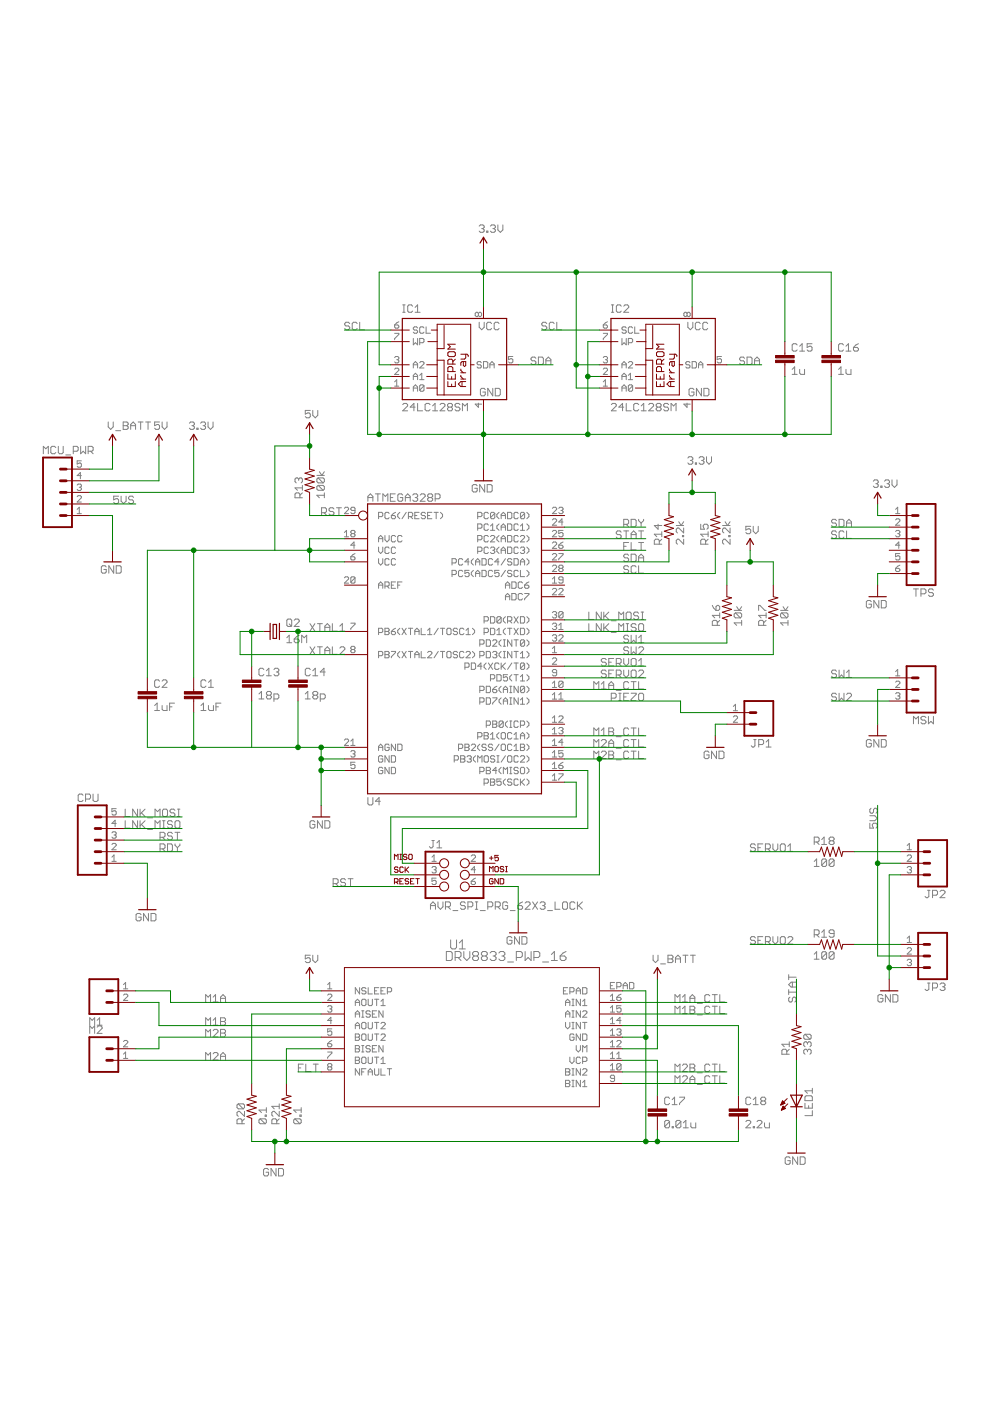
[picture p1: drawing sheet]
<svg xmlns="http://www.w3.org/2000/svg" width="210mm" height="297mm" viewBox="0 0 210 297" stroke-linecap="round" stroke-linejoin="round" font-family="sans-serif">
<g fill="none" stroke="#808080" stroke-width=".21">
<path d="M101.6 47.9l.3-.2h.5l.3 .2v.3l-.3 .3M102.1 48.5h.3M102.4 48.5l.3 .2v.3l-.3 .3h-.5l-.3-.3M103.2 49h.2v.3h-.2zM104 47.9l.2-.2h.6l.2 .2v.3l-.2 .3M104.5 48.5h.3M104.8 48.5l.2 .2v.3l-.2 .3h-.6l-.2-.3M105.6 47.7v1l.5 .6 .5-.6v-1M74.1 68.6l-.2-.3h-.6l-.2 .3v.3l.2 .2h.6l.2 .3v.2l-.2 .3h-.6l-.2-.3M75.7 68.6l-.2-.3h-.6l-.2 .3v1l.2 .3h.6l.2-.3M76.3 68.3v1.6h1M83.7 70.7h.9v.2l-.9 .9v.2"/>
<path d="M83.7 68.9h.6l.3 .4-.3 .3h-.4l-.2-.3zM83.7 75.8l.2-.2h.4l.3 .2-.3 .5M83.7 78.3l.2-.2h.4l.3 .2v.2l-.9 .9h.9M84.1 76.3h.2M84.3 76.3l.3 .2-.3 .4h-.4l-.2-.2M84.6 68.2l-.9 .7M85.4 66.2h.5M85.4 64.6h.5M85.6 64.6v1.6M87.5 64.9l-.3-.3h-.5l-.3 .3v1.1l.3 .2h.5l.3-.2M87.6 71.8v1.3l.5-.4 .4 .4v-1.3M87.6 78v-.9l.5-.4 .4 .4v.9"/>
<path d="M87.6 77.3h.9M87.6 79.8h.9M88 65.2l.5-.6v1.6M88 66.2h1.1M88.5 69.5l-.2-.2h-.4l-.3 .4 .3 .3h.4l.2 .4-.2 .3h-.4l-.3-.3M89 72.7h.7l.2-.3v-.4l-.2-.2h-.7v1.3M89 76.9l.2-.2h.5l.2 .2v.2l-.9 .9h.9M89 79.6l.4-.5v1.4M89.9 69.5l-.2-.2h-.5l-.2 .2v.9l.2 .3h.5l.2-.3M90.3 69.3v1.4h.9M101.4 66.4v.5M101.4 66.4l.3-.2 .4 .2v.5l-.2 .2-.5-.2"/>
<path d="M101.4 66.4l-.2-.2-.4 .2v.5l.2 .2 .4-.2M101.6 68.3v1.1l.5 .5 .6-.5v-1.1M102 76.9l-.2-.2h-.4l-.2 .4 .2 .2h.4l.2 .5-.2 .2h-.4l-.2-.2M102.5 76.7h.7l.2 .2v.9l-.2 .2h-.7zM103.9 78v-.9l.4-.4 .5 .4v.9M103.9 77.3h.9M104.2 68.6l-.2-.3h-.6l-.2 .3v1l.2 .3h.6l.2-.3M105.8 68.6l-.2-.3h-.6l-.2 .3v1l.2 .3h.6l.2-.3M108.7 75.6h-.9v.7l.5-.2 .4 .2v.4l-.2 .2h-.4l-.3-.2M113.6 76l-.2-.3h-.6l-.2 .3v.2l.2 .3h.6l.2 .3v.2l-.2 .3h-.6l-.2-.3M114.2 75.7h.8l.2 .3v1l-.2 .3h-.8zM115.7 76.5h1.1"/>
<path d="M115.7 77.3v-1.1l.6-.5 .5 .5v1.1M115.9 68.6l-.2-.3h-.6l-.2 .3v.3l.2 .2h.6l.2 .3v.2l-.2 .3h-.6l-.2-.3M117.5 68.6l-.3-.3h-.5l-.2 .3v1l.2 .3h.5l.3-.3M118 68.3v1.6h1.1M127.9 70.7h.9v.2l-.9 .9v.2M127.9 68.9h.7l.2 .4-.2 .3h-.5l-.2-.3zM127.9 75.8l.2-.2h.5l.2 .2-.2 .5M127.9 78.3l.2-.2h.5l.2 .2v.2l-.9 .9h.9M128.4 76.3h.2M128.6 76.3l.2 .2-.2 .4h-.5l-.2-.2M128.8 68.2l-.9 .7M129.6 66.2h.5"/>
<path d="M129.6 64.6h.5M129.9 64.6v1.6M131.7 64.9l-.2-.3h-.6l-.2 .3v1.1l.2 .2h.6l.2-.2M131.9 71.8v1.3l.4-.4 .5 .4v-1.3M131.9 78v-.9l.4-.4 .5 .4v.9M131.9 77.3h.9M131.9 79.8h.9M132.2 64.9l.3-.3h.6l.2 .3v.3l-1.1 1h1.1M132.8 69.5l-.3-.2h-.4l-.2 .2 .2 .5h.4l.3 .2-.3 .5h-.4l-.2-.3M133.2 72.7h.7l.2-.3v-.4l-.2-.2h-.7v1.3M133.2 79.6l.5-.5v1.4M133.2 76.9l.3-.2h.4l.2 .2v.2l-.9 .9h.9"/>
<path d="M134.1 69.5l-.2-.2h-.4l-.3 .2v.9l.3 .3h.4l.2-.3M134.6 69.3v1.4h.9M145.7 66.4l-.3-.2-.4 .2v.5l.2 .2 .5-.2M145.7 66.4l.2-.2 .4 .2v.5l-.2 .2-.4-.2M145.7 66.4v.5M145.8 68.3v1.1l.6 .5 .5-.5v-1.1M146.3 76.9l-.2-.2h-.5l-.2 .2v.2l.2 .2h.5l.2 .3-.2 .4h-.5l-.2-.2M146.7 76.7h.7l.3 .2v.9l-.3 .2h-.7zM148.1 77.3h.9M148.1 78v-.9l.4-.4 .5 .4v.9M148.5 68.6l-.3-.3h-.5l-.3 .3v1l.3 .3h.5l.3-.3M150.1 68.6l-.3-.3h-.5l-.3 .3v1l.3 .3h.5l.3-.3"/>
<path d="M153 75.6h-.9v.7l.6-.2 .3 .2v.4l-.3 .2h-.4l-.2-.2M157.9 76l-.3-.3h-.5l-.3 .3v.2l.3 .3h.5l.3 .3v.2l-.3 .3h-.5l-.3-.3M158.4 75.7h.8l.2 .3v1l-.2 .3h-.8zM160 77.3v-1.1l.5-.5 .5 .5v1.1M160 76.5h1M168 78.3l.5-.5v1.6M168 79.4h1M169 73.1l-.3-.2h-.5l-.2 .2v1.1l.2 .2h.5l.3-.2M169.5 78.3v.8l.3 .3h.8v-1.1M169.5 74.4h1.1M169.5 73.4l.6-.5v1.5M172.2 72.9h-1.1v.8l.6-.3h.2l.3 .3v.5l-.3 .2h-.5l-.3-.2"/>
<path d="M177.8 79.4h1M177.8 78.3l.5-.5v1.6M178.8 73.1l-.2-.2h-.5l-.3 .2v1.1l.3 .2h.5l.2-.2M179.4 78.3v.8l.2 .3h.8v-1.1M179.4 74.4h1M179.4 73.4l.5-.5v1.5M181 73.7h.7l.3 .2v.3l-.3 .2h-.5l-.2-.2zM182 72.9l-.5 .2-.5 .6M9.2 96.2v-1.6l.5 .5 .5-.5v1.6M11.8 94.9l-.2-.3h-.6l-.2 .3v1l.2 .3h.6l.2-.3M12.4 94.6v1.3l.2 .3h.5l.3-.3v-1.3M13.9 96.5h1.1"/>
<path d="M15.5 95.7h.8l.3-.3v-.5l-.3-.3h-.8v1.6M17.1 94.6v1.6l.5-.5 .6 .5v-1.6M17.3 97.7h-.9v.7l.4-.2 .5 .2v.4l-.3 .3h-.4l-.2-.3M18.7 95.7h.8l.2-.3v-.5l-.2-.3h-.8v1.6M19.2 95.7l.5 .5M22.9 89.5v1l.6 .5 .5-.5v-1M24.5 91.3h1.1M26.1 89.5h.8l.3 .2v.3l-.3 .3 .3 .2v.3l-.3 .2h-.8zM26.1 90.3h.8M27.7 90.3h1M27.7 91v-1l.5-.5 .5 .5v1M29.3 89.5h1"/>
<path d="M29.8 89.5v1.5M30.9 89.5h1M31.4 89.5v1.5M33.8 89.5h-1v.8l.8-.3 .2 .3v.5l-.2 .2h-.6l-.2-.2M34.4 89.5v1l.5 .5 .5-.5v-1M40.2 89.7l.2-.2h.5l.3 .2v.3l-.3 .3M40.7 90.3h.2M40.9 90.3l.3 .2v.3l-.3 .2h-.5l-.2-.2M41.7 90.8h.3v.2h-.3zM42.5 89.7l.3-.2h.5l.3 .2v.3l-.3 .3M43.1 90.3h.2M43.3 90.3l.3 .2v.3l-.3 .2h-.5l-.3-.2"/>
<path d="M44.1 89.5v1l.5 .5 .6-.5v-1M65.8 87h-1.1v.8l.6-.3h.2l.3 .3v.5l-.3 .3h-.5l-.3-.3M66.3 87v1.1l.5 .5 .6-.5v-1.1M83.7 81l.4-.5v1.4M83.7 81.9h.9M85.4 85.8l.2-.3h.6l.2 .3v.3l-1 1h1M87.6 80.5v-.9l.5-.5 .4 .5v.9M87.6 83v-1l.5-.4 .4 .4v1M87.6 82.3h.9M88 86.3h-1l.8-.8v1.6M88.5 85.5v1.6h1.1M89 80.5h.9"/>
<path d="M89.9 81.8l-.2-.2h-.5l-.2 .2v.9M89.9 81.8v.9l-.2 .3h-.5l-.2-.3M89.9 81.8l-.9 .9M91.2 85.8l-.3-.3h-.5l-.3 .3v1l.3 .3h.5l.3-.3M91.7 87.1h1.1M91.7 86.1l.5-.6v1.6M93.3 85.8l.3-.3h.5l.2 .3v.3l-1 1h1M95.1 86.3l-.2 .3v.2l.2 .3h.6l.2-.3v-.2l-.2-.3M95.1 86.3l-.2-.2v-.3l.2-.3h.6l.2 .3v.3l-.2 .2M95.1 86.3h.6M97.5 85.8l-.2-.3h-.6l-.2 .3v.3l.2 .2h.6l.2 .3v.2l-.2 .3h-.6l-.2-.3M98 87.1v-1.6l.6 .6 .5-.6v1.6"/>
<path d="M101.4 85.5v.9l-.6-.7h1.3M102.9 82.6l-.3-.3h-.5l-.2 .3v1.1l.2 .2h.5l.3-.2v-.6h-.5M104.5 82.3v1.6l-1.1-1.6v1.6M105 82.3h.8l.3 .3v1.1l-.3 .2h-.8zM127.9 81.9h.9M127.9 81l.5-.5v1.4M129.6 85.8l.3-.3h.5l.3 .3v.3l-1.1 1h1.1M131.9 80.5v-.9l.4-.5 .5 .5v.9M131.9 83v-1l.4-.4 .5 .4v1M131.9 82.3h.9M132.2 86.3h-1l.8-.8v1.6M132.8 85.5v1.6h1"/>
<path d="M133.2 80.5h.9M134.1 81.8v.9l-.2 .3h-.4l-.3-.3M134.1 81.8l-.2-.2h-.4l-.3 .2v.9M134.1 81.8l-.9 .9M135.4 85.8l-.3-.3h-.5l-.2 .3v1l.2 .3h.5l.3-.3M136 87.1h1M136 86.1l.5-.6v1.6M137.5 85.8l.3-.3h.5l.3 .3v.3l-1.1 1h1.1M139.4 86.3l-.3 .3v.2l.3 .3h.5l.3-.3v-.2l-.3-.3M139.4 86.3l-.3-.2v-.3l.3-.3h.5l.3 .3v.3l-.3 .2M139.4 86.3h.5M141.8 85.8l-.3-.3h-.5l-.3 .3v.3l.3 .2h.5l.3 .3v.2l-.3 .3h-.5l-.3-.3"/>
<path d="M142.3 87.1v-1.6l.5 .6 .5-.6v1.6M145.7 85.5v.9l-.7-.7h1.3M145.8 97.1l.3-.3h.5l.3 .3v.3l-.3 .2M146.4 97.6h.2M146.6 97.6l.3 .3v.2l-.3 .3h-.5l-.3-.3M147.1 82.6l-.2-.3h-.6l-.2 .3v1.1l.2 .2h.6l.2-.2v-.6h-.5M147.4 98.1h.3v.3h-.3zM148.2 97.1l.3-.3h.5l.3 .3v.3l-.3 .2M148.7 82.3v1.6l-1-1.6v1.6M148.7 97.6h.3M149 97.6l.3 .3v.2l-.3 .3h-.5l-.3-.3M149.2 82.3h.9l.2 .3v1.1l-.2 .2h-.9z"/>
<path d="M149.8 96.8v1.1l.5 .5 .6-.5v-1.1M16.4 108.9h.9M16.4 108l.4-.5v1.4M16.4 105.3l.2-.2h.4l.3 .2v.2l-.9 .9h.9M16.4 102.8l.2-.2h.4l.3 .2-.3 .5M16.8 103.3h.2M17 103.3l.3 .2-.3 .5h-.4l-.2-.2M17.3 100.8h-.9l.6-.6v1.3M24.1 120v1.5l-1-1.5v1.5M24.6 120h.8l.3 .2v1.1l-.3 .2h-.8zM25.1 105.2h-1v.8l.5-.3h.3l.2 .3v.5l-.2 .3h-.5l-.3-.3M25.7 105.2v1.1l.5 .5 .5-.5v-1.1"/>
<path d="M28.3 105.5l-.3-.3h-.5l-.2 .3v.2l.2 .3h.5l.3 .3v.2l-.3 .3h-.5l-.2-.3M63.3 101.6l-.2-.3h-.3l-.3 .3v.5l.3 .3M63.3 101.6l.3-.3h.3l.2 .3v.5l-.2 .3M63.3 101.6v.3M63.6 105.5v-.7l-.3-.3h-.5l-.3 .3v.7h1.6M64.1 104.5l-.5 .5M64.1 103.4h-1.6l.6 .5M64.1 102.9v1M67.2 100.8h1.6M67.5 101.3h1l.3 .3v.5l-.3 .3M67.5 102.9h1l.3 .3v.5l-.3 .2M67.5 102.9l-.3 .3v.5l.3 .2h1"/>
<path d="M67.5 101.3l-.3 .3v.5l.3 .3h1M67.5 102.9l1 1M67.5 101.3l1 1.1M67.7 100l.5 .8 .6-.8M68.2 108.7h.8l.2-.3v-.5l-.2-.2h-.8v1.5M68.7 108.7l.5 .5M68.8 105h-1.6l.5 .5M68.8 104.5v1M70.8 107.9l-.3-.2h-.5l-.2 .2v.3l.2 .2h.5l.3 .3v.3l-.3 .2h-.5l-.2-.2M71.4 107.7h1M71.9 107.7v1.5M73 113.8h.9"/>
<path d="M73 107.8l.2-.3h.5l.2 .3v.2l-.9 .9h.9M73 112.9l.5-.4v1.3M74.4 118h.7l.2 .5-.2 .2h-.5l-.2-.2zM74.6 113.1l-.2 .3 .2 .4h.5l.2-.2-.2-.5M74.6 113.1l-.2-.2 .2-.4h.5l.2 .2-.2 .4M74.6 113.1h.5M75.3 108.2h-.7l-.2-.2 .2-.5h.5l.2 .3v.9l-.2 .2h-.5l-.2-.2M75.3 115.6h-.9l.7-.7v1.4M75.3 117.4l-.9 .6M78 106.3v-1.1l.5-.5 .6 .5v1.1M78 105.5h1.1M79.6 104.7h1"/>
<path d="M80.1 104.7v1.6M80.3 109.5h.6l.3-.2v-.4l-.3-.3h-.6v1.4M80.3 114.9v-.9l.4-.5 .5 .5v.9M80.3 116v.9l.4 .4 .5-.4v-.9M80.3 118.4v1l.4 .4 .5-.4v-1M80.3 114.2h.9M81.2 106.3v-1.6l.5 .5 .5-.5v1.6M81.6 113.5v.9l.5 .5 .4-.5v-.9M82.5 118.7l-.2-.3h-.5l-.2 .3v.9l.2 .2h.5l.2-.2M82.5 108.9l-.2-.3h-.5l-.2 .3v.8l.2 .3h.5l.2-.3M82.5 116.2l-.2-.2h-.5l-.2 .2v.9l.2 .2h.5l.2-.2M82.8 105.5h.5"/>
<path d="M83 109.3h.7l.2 .4-.2 .3h-.5l-.2-.3zM83.8 104.7h-1v1.6h1M83.9 113.8l-.2-.3h-.5l-.2 .3v.9l.2 .2h.5l.2-.2M83.9 116.2l-.2-.2h-.5l-.2 .2v.9l.2 .2h.5l.2-.2M83.9 118.7l-.2-.3h-.5l-.2 .3v.9l.2 .2h.5l.2-.2M83.9 108.6l-.9 .7M84.8 108.6l-.5 .5v.4l.5 .5M85.2 113.8l-.2-.3h-.4l-.3 .3v.9l.3 .2h.4l.2-.2M85.4 105l-.3-.3h-.5l-.3 .3v1l.3 .3h.5l.3-.3v-.5h-.5M85.9 105.5h1.1M85.9 106.3v-1.1l.5-.5 .6 .5v1.1M86.1 108.6l-.9 1.4"/>
<path d="M86.6 109.5h.7l.2-.2v-.4l-.2-.3h-.7v1.4M87 109.5l.5 .5M87.5 105l.3-.3h.5l.3 .3v.2l-.3 .3M87.9 109.3h.5M88 105.5h.3M88.3 105.5l.3 .2v.3l-.3 .3h-.5l-.3-.3M88.9 108.6h-1v1.4h1M89.1 105l.3-.3h.5l.2 .3v.2l-1 1.1h1M90.2 108.9l-.2-.3h-.5l-.2 .5 .2 .2h.5l.2 .4-.2 .3h-.5l-.2-.3M90.7 109.3h.4M90.9 105.5h.6M90.9 105.5l-.2-.3v-.2l.2-.3h.6l.2 .3v.2l-.2 .3"/>
<path d="M90.9 105.5l-.2 .2v.3l.2 .3h.6l.2-.3v-.3l-.2-.2M91.6 108.6h-.9v1.4h.9M92 108.6h.9M92.3 105.7h.7l.3-.2v-.5l-.3-.3h-.7v1.6M92.5 108.6v1.4M93.4 108.6l.4 .5v.4l-.4 .5M95.8 119.4h.7l.3-.3v-.4l-.3-.3h-.7v1.4M98.1 118.7l-.2-.3h-.5l-.2 .3v.9l.2 .2h.5l.2-.2M99.5 119.1h-.9l.7-.7v1.4M100.4 118.4l-.5 .5v.5l.5 .4M100.8 119.8v-.9l.5-.5 .4 .5v.9M100.8 119.1h.9"/>
<path d="M101.2 103l-.3-.3h-.5l-.3 .3v1.1l.3 .2h.5l.3-.2v-.6h-.6M101.3 114.4h.7l.2-.2v-.4l-.2-.3h-.7v1.4M101.3 116.9h.7l.2-.2v-.5l-.2-.2h-.7v1.3M101.3 109.5h.7l.2-.2v-.4l-.2-.3h-.7v1.4M101.3 112h.7l.2-.2v-.5l-.2-.2h-.7v1.3M102.2 118.4h.7l.2 .3v.9l-.2 .2h-.7zM102.8 102.7v1.6l-1.1-1.6v1.6M103.3 102.7h.8l.3 .3v1.1l-.3 .2h-.8zM103.5 113.8l-.2-.3h-.4l-.3 .3v.9l.3 .2h.4l.2-.2M103.5 108.9l-.2-.3h-.4l-.3 .3v.8l.3 .3h.4l.2-.3M103.5 111.3l-.2-.2h-.4l-.3 .2v.9l.3 .2h.4l.2-.2M103.5 116.2l-.2-.2h-.4l-.3 .2v.9l.3 .2h.4l.2-.2"/>
<path d="M104 111.5l.5-.4v1.3M104 113.8l.2-.3h.5l.2 .3v.2l-.9 .9h.9M104 116.2l.2-.2h.5l.2 .2v.3l-.2 .2M104 112.4h.9M104.5 118.7l-.3-.3h-.4l-.3 .3v.9l.3 .2h.4l.3-.2M104.5 116.7h.2M104.7 116.7l.2 .2v.2l-.2 .2h-.5l-.2-.2M104.9 108.9l-.2-.3h-.5l-.2 .3v.8M104.9 108.9v.8l-.2 .3h-.5l-.2-.3M104.9 108.9l-.9 .8M105.8 108.6l-.5 .5v.4l.5 .5M105.8 111.1l-.5 .4v.5l.5 .4"/>
<path d="M105.8 113.5l-.5 .5v.4l.5 .5M105.8 116l-.5 .5v.4l.5 .4M105.8 119.1h-.9l.7-.7v1.4M106.3 117.3v-.8l.4-.5 .5 .5v.8M106.3 110v-.9l.4-.5 .5 .5v.9M106.3 112.4v-.9l.4-.4 .5 .4v.9M106.3 114.9v-.9l.4-.5 .5 .5v.9M106.3 114.2h.9M106.3 116.7h.9M106.3 111.8h.9M106.3 109.3h.9M107.2 118.4l-.9 1.4"/>
<path d="M107.6 113.5h.7l.2 .3v.9l-.2 .2h-.7zM107.6 108.6h.7l.2 .3v.8l-.2 .3h-.7zM107.6 111.1h.7l.2 .2v.9l-.2 .2h-.7zM107.6 116h.7l.2 .2v.9l-.2 .2h-.7zM108.5 118.7l-.2-.3h-.5l-.2 .5 .2 .2h.5l.2 .5-.2 .2h-.5l-.2-.2M109 118.4h.7l.2 .3v.9l-.2 .2h-.7zM109.9 113.8l-.2-.3h-.5l-.2 .3v.9l.2 .2h.5l.2-.2M109.9 108.9l-.2-.3h-.5l-.2 .3v.8l.2 .3h.5l.2-.3M109.9 111.3l-.2-.2h-.5l-.2 .2v.9l.2 .2h.5l.2-.2M109.9 116.2l-.2-.2h-.5l-.2 .2v.9l.2 .2h.5l.2-.2M110.3 111.5l.5-.4v1.3M110.3 113.8l.3-.3h.4l.2 .3v.2l-.9 .9h.9"/>
<path d="M110.3 119.8v-.9l.5-.5 .4 .5v.9M110.3 116.2l.3-.2h.4l.2 .2-.2 .5M110.3 119.1h.9M110.3 112.4h.9M110.8 116.7h.2M111 116.7l.2 .2-.2 .4h-.4l-.3-.2M111.2 108.9l-.2-.3h-.4l-.3 .3v.8M111.2 108.9v.8l-.2 .3h-.4l-.3-.3M111.2 108.9l-.9 .8M111.7 108.6l.4 .5v.4l-.4 .5M111.7 111.1l.4 .4v.5l-.4 .4M111.7 113.5l.4 .5v.4l-.4 .5"/>
<path d="M111.7 116l.4 .5v.4l-.4 .4M111.7 118.4l.4 .5v.5l-.4 .4M117.1 112.7l.2-.2h.5l.2 .2v.2l-.9 .9h.9M117.1 107.8l.2-.3h.5l.2 .3v.2l-.9 .9h.9M117.1 117.6l.2-.2h.5l.2 .2v.2l-.9 .9h.9M117.1 115.1l.2-.2h.5l.2 .2v.3l-.9 .9h.9M117.1 110.2l.2-.2h.5l.2 .2v.2l-.9 1h.9M118.5 107.8l.2-.3h.4l.3 .3-.3 .4M118.5 115.6h.6l.3 .4-.3 .3h-.4l-.2-.3zM118.5 117.4h.9v.2l-.9 .9v.2M118.9 108.2h.2M119.1 108.2l.3 .2-.3 .5h-.4l-.2-.2"/>
<path d="M119.4 112.5h-.9v.6l.6-.2 .3 .2v.5l-.3 .2h-.4l-.2-.2M119.4 110.7h-.9l.6-.7v1.4M119.4 114.9l-.9 .7M131.7 112.8l-.3-.2h-.5l-.2 .2v.3l.2 .2h.5l.3 .3v.3l-.3 .3h-.5l-.2-.3M132.2 111.2h.8l.3-.3v-.5l-.3-.3h-.8v1.6M132.2 112.6h1.1M132.2 115.8h.6M132.8 112.6v1.6M132.8 111.2l.5 .5M133.3 117.8l-.3-.3h-.5l-.3 .3v.2l.3 .3h.5l.3 .2v.3l-.3 .3h-.5l-.3-.3M133.3 115h-1.1v1.6M133.8 110.1h.8l.3 .3v1l-.3 .3h-.8z"/>
<path d="M133.8 114.2v-1.1l.5-.5 .6 .5v1.1M133.8 115v1.6h1.1M133.8 117.5h.8l.3 .3v1l-.3 .3h-.8zM133.8 113.3h1.1M135.4 120v1.5h1.1M135.4 110.1v.3l.5 .5M135.4 119.1v-1.1l.5-.5 .6 .5v1.1M135.4 112.6h1.1M135.4 118.3h1.1M135.4 115h1.1M135.9 110.9v.8M135.9 112.6v1.6"/>
<path d="M135.9 115v1.6M136.5 110.1v.3l-.6 .5M139.5 111.1v1.1l-.8-.8h1.6M139.8 115.4v-.8l-.3-.3h-.5l-.3 .3v.8h1.6M140.3 113.3h-1.6l.6 .5M140.3 114.3l-.5 .6M140.3 112.7v1.1M143.4 111.4h1.5M143.9 110.6l.5 .8 .5-.8M144.7 113.5h.2v.3h-.2zM144.9 112v1l-1-1h-.3l-.2 .2v.5l.2 .3M144.9 114.3v1.1l-1-1.1h-.3l-.2 .3v.5l.2 .3"/>
<path d="M148.6 111.1v1.1h.8l-.3-.5v-.3l.3-.3h.5l.2 .3v.6l-.2 .2M149.6 115.4v-.8l-.2-.3h-.6l-.2 .3v.8h1.5M150.1 114.3l-.5 .6M150.1 113.3h-1.5l.5 .5M150.1 112.7v1.1M153.2 111.4h1.6M153.7 110.6l.6 .8 .5-.8M154.5 113.5h.3v.3h-.3zM154.8 114.3v1.1l-1.1-1.1h-.2l-.3 .3v.5l.3 .3M154.8 112v1l-1.1-1h-.2l-.3 .2v.5l.3 .3M159.2 111.6h-1.1v.8l.5-.3h.3l.3 .3v.5l-.3 .3h-.5l-.3-.3M159.7 111.6v1l.5 .6 .6-.6v-1"/>
<path d="M177.4 110.4l-.3-.3h-.5l-.3 .3v.2l.3 .3h.5l.3 .3v.2l-.3 .3h-.5l-.3-.3M177.4 112.8l-.3-.2h-.5l-.3 .2v.3l.3 .2h.5l.3 .3v.3l-.3 .3h-.5l-.3-.3M177.9 110.1h.8l.2 .3v1l-.2 .3h-.8zM178.9 112.8l-.2-.2h-.5l-.3 .2v1.1l.3 .3h.5l.2-.3M179.5 112.6v1.6h1M179.5 111.7v-1.1l.5-.5 .5 .5v1.1M179.5 110.9h1M185.2 102l.2-.3h.5l.3 .3v.3l-.3 .3M185.7 102.6h.2M185.9 102.6l.3 .2v.3l-.3 .2h-.5l-.2-.2M186.8 103.1h.2v.2h-.2zM187.5 102l.3-.3h.5l.3 .3v.3l-.3 .3"/>
<path d="M188.1 102.6h.2M188.3 102.6l.3 .2v.3l-.3 .2h-.5l-.3-.2M189.1 101.7v1.1l.6 .5 .5-.5v-1.1M189.9 110.2l.2-.2h.5l.2 .2v.2l-.9 1h.9M189.9 112.7l.2-.2h.5l.2 .2-.2 .4M189.9 108.9h.9M189.9 108l.4-.5v1.4M190.3 113.1h.3M190.6 113.1l.2 .3-.2 .4h-.5l-.2-.2M190.8 117.4h-.9v.6l.4-.2 .5 .2v.5l-.2 .2h-.5l-.2-.2M190.8 115.6h-.9l.7-.7v1.4M190.8 119.8l-.9 .7"/>
<path d="M22.5 120.2l-.2-.2h-.6l-.2 .2v1.1l.2 .2h.6l.2-.2v-.6h-.5M60.8 135.2l.5-.5v1.6M60.8 136.3h1M60.8 131.5l.3-.2h.5l.2 .2v1.1l-.2 .2h-.5l-.3-.2zM61.3 132.3l.5 .5M62.4 135.5h.8l.2 .2v.3l-.2 .3h-.5l-.3-.3zM62.4 131.5l.3-.2h.5l.2 .2v.3l-1 1h1M63.4 134.7l-1 .8M64 136.3v-1.6l.5 .5 .5-.5v1.6M65.7 137.1l1.1 1.6M65.7 132.2l1.1 1.6M66.8 137.1l-1.1 1.6"/>
<path d="M66.8 132.2l-1.1 1.6M67.3 132.2h1M67.3 137.1h1M67.8 132.2v1.6M67.8 137.1v1.6M68.9 133.8v-1l.5-.6 .5 .6v1M68.9 138.7v-1l.5-.6 .5 .6v1M68.9 133h1M68.9 137.9h1M70.5 132.2v1.6h1M70.5 137.1v1.6h1M72.1 133.8h1"/>
<path d="M72.1 137.4l.2-.3h.5l.3 .3v.3l-1 1h1M72.1 132.8l.5-.6v1.6M73 122.5l.2-.2h.5l.2 .2v.2l-.9 .9h.9M74.4 132.1h.9v.3l-.9 .8v.3M74.6 137.7l-.2-.2 .2-.5h.5l.2 .3-.2 .4M74.6 137.7l-.2 .2 .2 .5h.5l.2-.2-.2-.5M74.6 137.7h.5M75.3 122.5v.9l-.2 .2h-.5l-.2-.2M75.3 122.5l-.2-.2h-.5l-.2 .2v.9M75.3 122.5l-.9 .9M80.3 124.7v-.9l.4-.4 .5 .4v.9M80.3 134.1h.6l.3-.2v-.5l-.3-.2h-.6v1.4"/>
<path d="M80.3 139h.6l.3-.2v-.5l-.3-.2h-.6v1.4M80.3 124.1h.9M81.6 138.1h.7l.2 .2-.2 .5 .2 .5-.2 .2h-.7zM81.6 124.3h.7l.2-.2v-.5l-.2-.2h-.7v1.3M81.6 133.2h.7l.2 .2-.2 .5 .2 .4-.2 .3h-.7zM81.6 138.8h.7M81.6 133.9h.7M82.1 124.3l.4 .4M83 138.1h.9v.2l-.9 1v.2M83 133.9h.7l.2 .4-.2 .3h-.5l-.2-.3zM83 124.1h.4M83.9 133.2l-.9 .7"/>
<path d="M83.9 123.4h-.9v1.3h.9M84.3 124.1h.5M84.8 133.2l-.5 .4v.5l.5 .5M84.8 138.1l-.5 .5v.4l.5 .5M85.2 123.4h-.9v1.3M85.2 138.1l.9 1.4M85.2 133.2l.9 1.4M86.1 138.1l-.9 1.4M86.1 133.2l-.9 1.4M86.6 138.1h.9M86.6 133.2h.9M87 133.2v1.4"/>
<path d="M87 138.1v1.4M87.9 138.8h1M87.9 134.6v-1l.5-.4 .5 .4v1M87.9 139.5v-.9l.5-.5 .5 .5v.9M87.9 133.9h1M89.3 138.1v1.4h.9M89.3 133.2v1.4h.9M90.7 138.3l.2-.2h.4l.3 .2v.3l-.9 .9h.9M90.7 134.6h.9M90.7 133.6l.4-.4v1.4M92.9 138.1l-.9 1.4M92.9 133.2l-.9 1.4"/>
<path d="M93.4 138.1h.9M93.4 133.2h.9M93.8 133.2v1.4M93.8 138.1v1.4M95 138.1h.4l.2 .2v1l-.2 .2h-.4l-.3-.2v-1zM95 133.2h.4l.2 .2v.9l-.2 .3h-.4l-.3-.3v-.9zM95.8 121.8h.7l.3-.2v-.5l-.3-.2h-.7v1.4M97 138.3l-.2-.2h-.5l-.2 .2v.3l.2 .2h.5l.2 .2v.3l-.2 .2h-.5l-.2-.2M97 133.4l-.2-.2h-.5l-.2 .4 .2 .3h.5l.2 .4-.2 .3h-.5l-.2-.3M98.1 121.1l-.2-.2h-.5l-.2 .2v.9l.2 .3h.5l.2-.3M98.4 138.3l-.3-.2h-.4l-.2 .2v1l.2 .2h.4l.3-.2M98.4 133.4l-.3-.2h-.4l-.2 .2v.9l.2 .3h.4l.3-.3"/>
<path d="M98.8 138.3l.2-.2h.5l.2 .2v.3l-.9 .9h.9M98.8 134.6h.9M98.8 133.6l.5-.4v1.4M99.5 120.9h-.9v.7l.4-.2 .5 .2v.4l-.2 .3h-.5l-.2-.3M100.2 138.1l.4 .5v.4l-.4 .5M100.2 133.2l.4 .4v.5l-.4 .5M100.4 120.9l-.5 .5v.4l.5 .5M100.8 122.3v-.9l.5-.5 .4 .5v.9M100.8 121.6h.9M101.7 136.6h.7l.2-.3v-.4l-.2-.2h-.7v1.3M101.7 139h.7l.2-.2v-.5l-.2-.2h-.7v1.4M102.2 120.9h.7l.2 .2v.9l-.2 .3h-.7z"/>
<path d="M102.6 131.7h.7l.2-.3v-.4l-.2-.3h-.7v1.4M102.6 134.1h.7l.2-.2v-.5l-.2-.2h-.7v1.4M103.1 135.7h.7l.2 .2v.9l-.2 .2h-.7zM103.1 138.1h.7l.2 .2v1l-.2 .2h-.7zM104 130.7h.7l.2 .3v.9l-.2 .2h-.7zM104 133.2h.7l.2 .2v.9l-.2 .3h-.7zM104.5 121.1l-.3-.2h-.4l-.3 .2v.9l.3 .3h.4l.3-.3M104.5 135.9l.2-.2h.4l.2 .2v.2l-.8 .9h.8M104.5 138.3l.2-.2h.4l.2 .2-.2 .5M104.9 138.8h.2M105.1 138.8l.2 .2-.2 .5h-.4l-.2-.2M105.3 134.6h1"/>
<path d="M105.3 133.6l.5-.4v1.4M105.8 120.9h-.9v.7l.4-.2 .5 .2v.4l-.2 .3h-.5l-.2-.3M106.3 131l-.3-.3h-.4l-.3 .3v.9M106.3 131v.9l-.3 .2h-.4l-.3-.2M106.3 135.7l-.5 .4v.5l.5 .4M106.3 138.1l-.5 .5v.4l.5 .5M106.3 131l-1 .9M106.7 138.1h.5M106.7 139.5h.5M106.7 137h.5M106.7 135.7h.5M106.9 135.7v1.3"/>
<path d="M106.9 138.1v1.4M107.2 130.7l-.5 .5v.5l.5 .4M107.2 133.2l-.5 .4v.5l.5 .5M107.2 124.1h.9M107.2 124.7v-.9l.4-.4 .5 .4v.9M107.2 127.2v-.9l.4-.5 .5 .5v.9M107.2 126.5h.9M107.2 120.9l-.9 1.4M107.6 131.7h.7l.2-.3v-.4l-.2-.3h-.7v1.4M107.6 133.2h.9M108.1 133.2v1.4M108.1 131.7l.4 .4"/>
<path d="M108.5 123.4h.7l.2 .2v.9l-.2 .2h-.7zM108.5 125.8h.7l.2 .2v1l-.2 .2h-.7zM108.5 121.1l-.2-.2h-.5l-.2 .2v.3l.2 .2h.5l.2 .2v.2l-.2 .3h-.5l-.2-.3M108.5 135.7v1.3l-.9-1.3v1.3M108.5 138.1v1.4l-.9-1.4v1.4M109 138.1h.9M109 135.7h.9M109 133.2l.9 1.4M109 130.7l.9 1.4M109.4 135.7v1.3M109.4 138.1v1.4M109.9 121.1l-.2-.2h-.5l-.2 .2v.9l.2 .3h.5l.2-.3"/>
<path d="M109.9 133.2l-.9 1.4M109.9 130.7l-.9 1.4M110.3 138.6l.5-.5v1.4M110.3 120.9v1.4h.9M110.3 130.7h.7l.2 .3v.9l-.2 .2h-.7zM110.3 133.2h.7l.2 .2v.9l-.2 .3h-.7zM110.3 139.5h.9M110.8 123.6l-.2-.2h-.5l-.2 .2v.9l.2 .2h.5l.2-.2M110.8 126l-.2-.2h-.5l-.2 .2v1l.2 .2h.5l.2-.2M111.2 135.9l-.2-.2h-.4l-.3 .2v.9M111.2 124.1h.7l.2 .2v.2l-.2 .2h-.4l-.3-.2zM111.2 125.8h.9v.2l-.9 1v.2"/>
<path d="M111.2 135.9v.9l-.2 .2h-.4l-.3-.2M111.2 135.9l-.9 .9M111.7 120.9l.4 .5v.4l-.4 .5M111.7 130.7l.4 .5v.5l-.4 .4M111.7 133.2l.4 .4v.5l-.4 .5M111.7 135.7l.4 .4v.5l-.4 .4M111.7 138.1l.4 .5v.4l-.4 .5M112.1 123.4l-.9 .7M117.1 132.4l.2-.3h.5l.2 .3-.2 .4M117.1 122.7l.5-.4v1.3M117.1 137.5l.5-.5v1.4M117.1 120.1l.2-.3h.5l.2 .3v.2l-.9 .9h.9"/>
<path d="M117.1 138.4h.9M117.1 134.8l.2-.2h.5l.2 .2-.2 .5M117.1 123.6h.9M117.1 125l.2-.2h.5l.2 .2v.2l-.9 .9h.9M117.1 129.9l.2-.2h.5l.2 .2-.2 .4M117.1 139.7l.2-.2h.5l.2 .2v.3l-.9 .8h.9M117.6 135.3h.2M117.6 132.8h.2M117.6 130.3h.2M117.8 130.3l.2 .3-.2 .4h-.5l-.2-.2M117.8 132.8l.2 .2-.2 .5h-.5l-.2-.3M117.8 135.3l.2 .2-.2 .4h-.5l-.2-.2"/>
<path d="M118.5 125l.2-.2h.4l.3 .2v.2l-.9 .9h.9M118.5 134.8l.2-.2h.4l.3 .2v.2l-.9 .9h.9M118.5 132.6l.4-.5v1.4M118.5 133.5h.9M118.7 120.5l-.2-.2 .2-.5h.4l.3 .3v.2l-.3 .2M118.7 120.5l-.2 .2v.3l.2 .2h.4l.3-.2-.3-.5M118.7 120.5h.4M119.4 123h-.7l-.2-.3v-.2l.2-.2h.4l.3 .2v.9l-.3 .2h-.4l-.2-.2M119.4 129.9v.9l-.3 .2h-.4l-.2-.2M119.4 129.9l-.3-.2h-.4l-.2 .2v.9M119.4 129.9l-.9 .9M124.8 129.8v1.5h1.1"/>
<path d="M124.8 132.2v1.6h1.1M127.5 129.8v1.5l-1.1-1.5v1.5M127.5 132.2v1.6l-1.1-1.6v1.6M128 129.8v1.5M128 132.2v1.6M128.3 130.6l.8 .7M128.3 133l.8 .8M128.5 139.9l-.2-.3h-.6l-.2 .3v.2l.2 .3h.6l.2 .3v.2l-.2 .3h-.6l-.2-.3M129.1 129.8l-1.1 1M129.1 132.2l-1.1 1.1M129.6 131.6h1M129.6 134.1h1"/>
<path d="M130.1 139.6h-1v1.6h1M131.2 133.8v-1.6l.5 .6 .5-.6v1.6M131.2 131.3v-1.5l.5 .5 .5-.5v1.5M132.2 139.6v1.1l.6 .5 .5-.5v-1.1M132.8 130l.2-.2h.6l.2 .2v1.1l-.2 .2h-.6l-.2-.2zM132.8 133.8h.5M132.8 132.2h.5M133 132.2v1.6M133.3 135l-.3-.3h-.5l-.3 .3v.2l.3 .3h.5l.3 .2v.3l-.3 .3h-.5l-.3-.3M133.3 120.2l-.3-.2h-.5l-.3 .2v.3l.3 .2h.5l.3 .3v.3l-.3 .2h-.5l-.3-.2M133.3 137.4l-.3-.3h-.5l-.3 .3v.3l.3 .2h.5l.3 .3v.3l-.3 .2h-.5l-.3-.2M133.8 134.7v1.6l.5-.6 .6 .6v-1.6"/>
<path d="M133.8 137.1v1.6l.5-.5 .6 .5v-1.6M133.8 139.9l.3-.3h.5l.3 .3v1l-.3 .3h-.5l-.3-.3zM134.9 120.2l-.3-.2h-.5l-.3 .2v1.1l.3 .2h.5l.3-.2M134.9 132.5l-.3-.3h-.5l-.3 .3v.3l.3 .2h.5l.3 .3v.2l-.3 .3h-.5l-.3-.3M135.4 136.3h1.1M135.4 130l-.3-.2h-.5l-.3 .2v.3l.3 .3h.5l.3 .2v.3l-.3 .2h-.5l-.3-.2M135.4 137.4l.3-.3h.5l.3 .3v.3l-1.1 1h1.1M135.4 135.2l.5-.5v1.6M135.7 132.2h.5l.3 .3v1l-.3 .3h-.5l-.3-.3v-1zM135.9 131.3h.6M135.9 129.8h.6M136.2 129.8v1.5"/>
<path d="M151 128.4l.3 .5 .5 .5M151.8 128.6l.3-.2h.2l.3 .2v.5l-.3 .3h-.5zM152.1 132.6v-.8l-.3-.3h-.5l-.3 .3v.8h1.6M152.6 130.5h-1.6l.6 .5M152.6 131.5l-.5 .6M152.6 129.9v1.1M155.7 129.4h1.5M155.9 129.9h1.1l.2 .3v.5l-.2 .3M155.9 129.9l-.2 .3v.5l.2 .3h1.1M155.9 129.9l1.1 1.1M156.2 128.6l.5 .8 .5-.8M157.2 132.1h-1.5l.5 .5"/>
<path d="M157.2 131.5v1.1M160.8 129.4v-1h.3l1.1 1h.2M161.9 132.6v-.8l-.3-.3h-.5l-.3 .3v.8h1.6M162.4 130.5h-1.6l.6 .5M162.4 131.5l-.5 .6M162.4 129.9v1.1M165.5 129.4h1.6M165.8 129.9l-.3 .3v.5l.3 .3h1M165.8 129.9h1l.3 .3v.5l-.3 .3M165.8 129.9l1 1.1M166 128.6l.5 .8 .6-.8M167.1 132.1h-1.6l.5 .5"/>
<path d="M167.1 131.5v1.1M184.7 127.6l-.2-.3h-.5l-.3 .3v1l.3 .3h.5l.2-.3v-.5h-.5M186.3 127.3v1.6l-1-1.6v1.6M186.9 127.3h.7l.3 .3v1l-.3 .3h-.7zM189.9 120.5h.7l.2 .5-.2 .2h-.5l-.2-.2zM193.7 124.9h1M194.2 124.9v1.5M195.3 125.9h.7l.3-.3v-.5l-.3-.2h-.7v1.5M197.9 125.1l-.3-.2h-.5l-.3 .2v.3l.3 .2h.5l.3 .3v.3l-.3 .2h-.5l-.3-.2M32.8 150.6h1M32.8 149.6l.5-.5v1.5M33.8 144.4l-.2-.3h-.6l-.2 .3v1.1l.2 .2h.6l.2-.2"/>
<path d="M34.4 149.6v.8l.2 .2h.8v-1M34.4 144.4l.2-.3h.6l.2 .3v.3l-1 1h1M36 149.9h.5M37 149.1h-1v1.5M42.6 149.6l.5-.5v1.5M42.6 150.6h1.1M43.7 144.4l-.3-.3h-.5l-.3 .3v1.1l.3 .2h.5l.3-.2M44.2 149.6v.8l.3 .2h.8v-1M44.2 145.7h1.1M44.2 144.7l.5-.6v1.6M45.8 149.9h.5M46.8 149.1h-1v1.5"/>
<path d="M54.9 147.1l.5-.5v1.6M54.9 148.2h1M55.9 142l-.2-.3h-.5l-.3 .3v1l.3 .3h.5l.2-.3M56.5 143.3h1M56.5 142.2l.5-.5v1.6M56.7 147.4l-.2 .3v.2l.2 .3h.6l.2-.3v-.2l-.2-.3M56.7 147.4l-.2-.3v-.2l.2-.3h.6l.2 .3v.2l-.2 .3M56.7 147.4h.6M58.1 148.2h.8l.2-.3v-.5l-.2-.3h-.8v1.6M58.1 142l.2-.3h.6l.2 .3v.2l-.2 .3M58.6 142.5h.3M58.9 142.5l.2 .2v.3l-.2 .3h-.6l-.2-.3"/>
<path d="M64.7 148.2h1.1M64.7 147.1l.6-.5v1.6M65.8 142l-.3-.3h-.5l-.3 .3v1l.3 .3h.5l.3-.3M66.3 143.3h1.1M66.3 142.2l.5-.5v1.6M66.6 147.4l-.3-.3v-.2l.3-.3h.5l.3 .3v.2l-.3 .3M66.6 147.4l-.3 .3v.2l.3 .3h.5l.3-.3v-.2l-.3-.3M66.6 147.4h.5M67.9 148.2h.8l.3-.3v-.5l-.3-.3h-.8v1.6M69 142.5h-1.1l.8-.8v1.6M73 156.9l.2-.2h.5l.2 .2v.2l-.9 1h.9M74.4 159.4l.2-.2h.5l.2 .2-.2 .4"/>
<path d="M74.4 158.1h.9M74.4 157.1l.4-.4v1.4M74.8 159.8h.3M75.1 159.8l.2 .3-.2 .4h-.5l-.2-.2M80.3 159.1v-.9l.4-.4 .5 .4v.9M80.3 158.5h.9M82.5 158l-.2-.2h-.5l-.2 .2v.9l.2 .2h.5l.2-.2v-.4h-.4M83.9 157.8v1.3l-.9-1.3v1.3M84.3 157.8h.7l.2 .2v.9l-.2 .2h-.7zM97.2 158.7h.7l.2-.2v-.5l-.2-.2h-.7v1.3M98.6 158.5h.7M98.6 157.8h.7l.2 .2-.2 .5 .2 .4-.2 .2h-.7z"/>
<path d="M98.6 141.5h.7l.2-.3v-.4l-.2-.2h-.7v1.3M99.9 140.6h.7l.2 .2v.9l-.2 .2h-.7zM99.9 158l.3-.2h.4l.2 .2v.2l-.9 .9h.9M101.3 156.2h.7l.2-.2v-.4l-.2-.3h-.7v1.4M101.7 146.4h.7l.2-.2v-.5l-.2-.2h-.7v1.4M101.7 148.8h.7l.2-.2v-.4l-.2-.2h-.7v1.3M101.7 157.8l-.4 .4v.5l.4 .4M102.2 141.2h-.9l.7-.6v1.3M102.6 155.3h.7l.2 .3-.2 .4 .2 .4-.2 .3h-.7zM102.6 156h.7M103.1 140.6l-.5 .4v.5l.5 .4M103.1 158l-.2-.2h-.5l-.2 .2 .2 .5h.5l.2 .2-.2 .4h-.5l-.2-.2"/>
<path d="M103.1 145.5h.7l.2 .2v.9l-.2 .3h-.7zM103.1 148h.7l.2 .2v.9l-.2 .2h-.7zM103.1 153.8h.7l.2-.3v-.4l-.2-.2h-.7v1.3M103.5 140.6l1 1.3M104 155.8l.5-.5v1.4M104 143.9h.7l.2-.2v-.4l-.2-.3h-.7v1.4M104 156.7h.9M104.5 146.2h.6l.2 .4-.2 .3h-.4l-.2-.3zM104.5 148h.8v.2l-.8 .9v.2M104.5 152.9h.6l.2 .2-.2 .4 .2 .5-.2 .2h-.6zM104.5 158l-.3-.2h-.4l-.3 .4 .3 .3h.4l.3 .4-.3 .2h-.4l-.3-.2M104.5 153.5h.6"/>
<path d="M104.5 140.6l-1 1.3M105.3 143h.7l.3 .3v.9l-.3 .2h-.7zM105.3 145.5l-.8 .7M105.8 140.8l-.2-.2h-.5l-.2 .2v.9l.2 .2h.5l.2-.2M105.8 155.3l-.5 .5v.4l.5 .5M105.8 157.8l-.9 1.3M106.3 140.6v1.3M106.3 145.5l-.5 .4v.5l.5 .5M106.3 148l-.5 .4v.4l.5 .5M106.5 155.3h.4l.3 .3v.8l-.3 .3h-.4l-.2-.3v-.8zM106.5 157.8h.4l.3 .2v.9l-.3 .2h-.4l-.2-.2v-.9zM106.5 141.2l.7 .7"/>
<path d="M106.7 153.1v.9l-.2 .2h-.5l-.2-.2M106.7 153.1l-.2-.2h-.5l-.2 .2v.9M106.7 153.1l-.9 .9M106.7 146.9v-1l.5-.4 .4 .4v1M106.7 149.3v-.9l.5-.4 .4 .4v.9M106.7 148.6h.9M106.7 146.2h.9M107.2 140.6l-.9 .9M107.6 143h-.9v.7l.5-.2 .4 .2v.5l-.2 .2h-.5l-.2-.2M107.6 152.9l-.4 .4v.5l.4 .4M108.1 154.2h.4M108.1 152.9h.4"/>
<path d="M108.1 148h.4M108.1 149.3h.4M108.1 145.5h.4M108.1 146.9h.4M108.3 145.5v1.4M108.3 148v1.3M108.3 152.9v1.3M108.5 155.6l-.2-.3h-.5l-.2 .3v.8l.2 .3h.5l.2-.3M108.5 158l-.2-.2h-.5l-.2 .2v.9l.2 .2h.5l.2-.2M108.5 143l-.4 .5v.4l.4 .5M108.5 140.6l-.9 1.3M109 155.8l.4-.5v1.4"/>
<path d="M109 158.2l.4-.4v1.3M109 159.1h.9M109 156.7h.9M109 143h.9M109 140.6h.9M109.4 140.6v1.3M109.4 143v1.4M109.9 145.5v1.4l-.9-1.4v1.4M109.9 148v1.3l-.9-1.3v1.3M109.9 153.1l-.2-.2h-.5l-.2 .2v.9l.2 .2h.5l.2-.2M110.3 143.5l.5-.5v1.4M110.3 148.4l.5-.4v1.3"/>
<path d="M110.3 153.8h.7l.2-.3v-.4l-.2-.2h-.7v1.3M110.3 156.7v-.9l.5-.5 .4 .5v.9M110.3 157.8h.7l.2 .2-.2 .5 .2 .4-.2 .2h-.7zM110.3 158.5h.7M110.3 156h.9M110.3 149.3h.9M110.3 144.4h.9M111.2 140.8l-.2-.2h-.4l-.3 .2v.9M111.2 145.7l-.2-.2h-.4l-.3 .2v.9M111.2 140.8v.9l-.2 .2h-.4l-.3-.2M111.2 145.7v.9l-.2 .3h-.4l-.3-.3M111.2 145.7l-.9 .9"/>
<path d="M111.2 140.8l-.9 .9M111.7 140.6l.4 .4v.5l-.4 .4M111.7 143l.4 .5v.4l-.4 .5M111.7 145.5l.4 .4v.5l-.4 .5M111.7 148l.4 .4v.4l-.4 .5M111.7 152.9l.4 .4v.5l-.4 .4M111.7 155.3l.4 .5v.4l-.4 .5M111.7 157.8l.4 .4v.5l-.4 .4M117.1 148.2h.9M117.1 144.9l.5-.5v1.4M117.1 147.3l.5-.4v1.3M117.1 152.2l.5-.4v1.3"/>
<path d="M117.1 154.7l.5-.5v1.4M117.1 157.1l.5-.4v1.4M117.1 159.6l.5-.4v1.3M117.1 158.1h.9M117.1 155.6h.9M117.1 153.1h.9M117.1 145.8h.9M118 142.6h-.7l-.2-.2 .2-.5h.5l.2 .3v.9l-.2 .2h-.5l-.2-.2M118.5 148.2h.9M118.5 152l.2-.2h.4l.3 .2v.2l-.9 .9h.9M118.5 154.5l.2-.3h.4l.3 .3-.3 .4M118.5 147.3l.4-.4v1.3"/>
<path d="M118.9 154.9h.2M119.1 154.9l.3 .3-.3 .4h-.4l-.2-.2M119.4 144.6v.9l-.3 .3h-.4l-.2-.3M119.4 159.2h-.9v.6l.4-.2 .5 .2v.5l-.3 .2h-.4l-.2-.2M119.4 144.6l-.3-.2h-.4l-.2 .2v.9M119.4 157.4h-.9l.6-.7v1.4M119.4 144.6l-.9 .9M125.9 155.9v-1.6l.5 .6 .6-.6v1.6M125.9 146.1v-1.6l.5 .6 .6-.6v1.6M125.9 158.4v-1.6l.5 .5 .6-.5v1.6M127.5 157.1l.2-.3h.6l.2 .3v.2l-1 1.1h1M127.5 159.5l.2-.2h.6l.2 .2v.3l-1 1h1"/>
<path d="M127.5 145.1l.5-.6v1.6M127.5 154.9l.5-.6v1.6M127.5 155.9h1M127.5 146.1h1M128.5 142.3l-.2-.2h-.6l-.2 .2v.3l.2 .3h.6l.2 .2v.3l-.2 .2h-.6l-.2-.2M129.1 157.6h1M129.1 159.3h.8l.2 .2v.3l-.2 .3 .2 .2v.3l-.2 .2h-.8zM129.1 146.1v-1l.5-.6 .5 .6v1M129.1 154.3h.8l.2 .3v.3l-.2 .2 .2 .3v.3l-.2 .2h-.8zM129.1 158.4v-1.1l.5-.5 .5 .5v1.1M129.1 155.1h.8M129.1 145.3h1"/>
<path d="M129.1 142.9h.5M129.1 140.4h.5M129.6 148h.8l.2-.2v-.6l-.2-.2h-.8v1.5M130.1 142.1h-1v1.5h1M130.7 140.7h.7l.3-.3v-.5l-.3-.3h-.7v1.6M130.7 143.1h.7l.3-.2v-.6l-.3-.2h-.7v1.5M130.7 156.2h1M130.7 158.6h1M130.7 146.4h1M131.2 143.1l.5 .5M131.2 140.7l.5 .5M131.2 147h.5"/>
<path d="M131.2 148.5h.5M131.4 147v1.5M132.2 142.1v1l.6 .5 .5-.5v-1M132.2 147.8h.6M133.3 144.8l-.3-.3h-.5l-.3 .3v1l.3 .3h.5l.3-.3M133.3 157.1l-.3-.3h-.5l-.3 .3v1l.3 .3h.5l.3-.3M133.3 159.5l-.3-.2h-.5l-.3 .2v1.1l.3 .2h.5l.3-.2M133.3 147h-1.1v1.5h1.1M133.3 154.6l-.3-.3h-.5l-.3 .3v1.1l.3 .2h.5l.3-.2M133.8 156.8h1.1M133.8 159.3h1.1M133.8 142.3l.3-.2h.5l.3 .2v1.1l-.3 .2h-.5l-.3-.2z"/>
<path d="M133.8 147h1.1v.2l-1.1 1.1v.2h1.1M133.8 154.3h1.1M133.8 144.5h1.1M134.3 144.5v1.6M134.3 154.3v1.6M134.3 156.8v1.6M134.3 159.3v1.5M135.4 156.8v1.6h1.1M135.4 159.3v1.5h1.1M135.4 144.5v1.6h1.1M135.4 147.2l.3-.2h.5l.3 .2v1.1l-.3 .2h-.5l-.3-.2zM135.4 154.3v1.6h1.1"/>
<path d="M135.4 142.3l.3-.2h.5l.3 .2v.3l-1.1 1h1.1M135.4 140.1l.5-.5v1.6M135.4 141.2h1.1M150.3 159.5l-.2-.2h-.6l-.2 .2v1.1l.2 .2h.6l.2-.2v-.5h-.5M151.9 159.3v1.5l-1-1.5v1.5M152.4 159.3h.8l.3 .2v1.1l-.3 .2h-.8zM155.5 152l.2-.2h.4l.3 .2v.2l-.9 .9h.9M155.5 149.8l.4-.5v1.4M155.5 150.7h.9M159.8 156.8h.5M160.1 156.8v1.3l-.3 .3h-.3l-.2-.3M160.9 157.9h.7l.3-.3v-.5l-.3-.3h-.7v1.6"/>
<path d="M162.4 158.4h1.1M162.4 157.3l.6-.5v1.6M177.4 147.2l-.3-.2h-.5l-.3 .2v.3l.3 .3h.5l.3 .2v.3l-.3 .2h-.5l-.3-.2M177.4 142.3l-.3-.2h-.5l-.3 .2v.3l.3 .3h.5l.3 .2v.3l-.3 .2h-.5l-.3-.2M177.9 142.1v1.5l.5-.5 .5 .5v-1.5M177.9 147v1.5l.5-.5 .5 .5v-1.5M179.5 147.2l.2-.2h.6l.2 .2v.3l-1 1h1M179.5 143.6h1M179.5 142.6l.5-.5v1.5M184.7 157.1l-.2-.3h-.5l-.3 .3v1l.3 .3h.5l.2-.3v-.5h-.5M186.3 156.8v1.6l-1-1.6v1.6M186.9 156.8h.7l.3 .3v1l-.3 .3h-.7z"/>
<path d="M189.9 147.1l.2-.2h.5l.2 .2-.2 .5M189.9 144.6l.2-.2h.5l.2 .2v.3l-.9 .9h.9M189.9 143.3h.9M189.9 142.4l.4-.5v1.4M190.3 147.6h.3M190.6 147.6l.2 .2-.2 .4h-.5l-.2-.2M193.7 153.5v-1.6l.5 .5 .5-.5v1.6M196.3 152.1l-.3-.2h-.5l-.2 .2v.3l.2 .3h.5l.3 .3v.2l-.3 .3h-.5l-.2-.3M196.8 151.9v1.6l.6-.5 .5 .5v-1.6M17.6 168.6l-.2-.2h-.6l-.2 .2v1.1l.2 .2h.6l.2-.2M18.1 169.4h.8l.3-.3v-.5l-.3-.2h-.8v1.5M19.7 168.4v1.3l.3 .2h.5l.3-.2v-1.3"/>
<path d="M23.7 176.6l.3-.2h.4l.2 .2-.2 .4M23.7 179l.3-.2h.4l.2 .2v.3l-.9 .9h.9M24.2 177h.2M24.4 177l.2 .3-.2 .4h-.4l-.3-.2M24.6 171.4h-.9v.7l.5-.2 .4 .2v.5l-.2 .2h-.4l-.3-.2M24.6 174.6h-.9l.7-.7v1.4M26.5 174v1.6h1.1M26.5 171.6v1.5h1.1M29.2 171.6v1.5l-1.1-1.5v1.5M29.2 174v1.6l-1.1-1.6v1.6M29.7 171.6v1.5M29.7 174v1.6"/>
<path d="M30 172.3l.8 .8M30 174.8l.8 .8M30.8 171.6l-1.1 1M30.8 174l-1.1 1.1M31.3 173.4h1M31.3 175.9h1M32.9 173.1v-1.5l.5 .5 .5-.5v1.5M32.9 175.6v-1.6l.5 .5 .5-.5v1.6M33.9 180h.8l.3-.3v-.5l-.3-.3h-.8v1.6M33.9 177.5h.8l.3-.3v-.5l-.3-.2h-.8v1.6M34.5 174h.5M34.5 175.6h.5"/>
<path d="M34.5 177.5l.5 .6M34.5 180l.5 .5M34.7 171.6h.5l.3 .2v1.1l-.3 .2h-.5l-.2-.2v-1.1zM34.7 174v1.6M35.5 178.9h.8l.3 .3v1l-.3 .3h-.8zM36.6 174.3l-.3-.3h-.5l-.3 .3v.2l.3 .3h.5l.3 .3v.2l-.3 .3h-.5l-.3-.3M36.6 176.7l-.3-.2h-.5l-.3 .2v.3l.3 .2h.5l.3 .3v.3l-.3 .3h-.5l-.3-.3M37.1 171.8l-.3-.2h-.5l-.3 .2v.3l.3 .2h.5l.3 .3v.3l-.3 .2h-.5l-.3-.2M37.1 176.5h1M37.1 178.9v.3l.5 .5M37.4 174h.5l.2 .3v1l-.2 .3h-.5l-.3-.3v-1zM37.6 176.5v1.6"/>
<path d="M37.6 179.7v.8M37.6 173.1h.5M37.6 171.6h.5M37.9 171.6v1.5M38.1 178.9v.3l-.5 .5M66.8 174.3l-.3-.3h-.5l-.3 .3v1l.3 .3h.5l.3-.3v-.5h-.5M68.3 174v1.6l-1-1.6v1.6M68.9 174h.8l.2 .3v1l-.2 .3h-.8zM75.3 161.6h-.9v.7l.4-.2 .5 .2v.5l-.2 .2h-.5l-.2-.2M78 169.1v1.3l.3 .3h.5l.3-.3v-1.3M80.6 169.9h-1l.8-.8v1.6M81.2 160.5l-.3-.3h-.4l-.2 .3v.9l.2 .2h.4l.3-.2v-.5h-.5"/>
<path d="M81.2 162.9l-.3-.2h-.4l-.2 .2v.9l.2 .2h.4l.3-.2v-.4h-.5M82.5 160.2v1.4l-.9-1.4v1.4M82.5 162.7v1.3l-.9-1.3v1.3M83 162.7h.7l.2 .2v.9l-.2 .2h-.7zM83 160.2h.7l.2 .3v.9l-.2 .2h-.7zM91.6 178.2h.5M91.8 178.2v1.3l-.2 .3h-.3l-.3-.3M92.6 179.8h1.1M92.6 178.7l.5-.5v1.6M96.3 161.1h.7l.2-.2v-.4l-.2-.3h-.7v1.4M97.7 160.2h.6l.3 .3v.2l-.3 .2 .3 .5-.3 .2h-.6zM97.7 160.9h.6"/>
<path d="M99 160.5l.3-.3h.4l.2 .3v.2l-.2 .2M99.5 160.9h.2M99.7 160.9l.2 .2v.3l-.2 .2h-.4l-.3-.2M100.8 160.2l-.4 .5v.4l.4 .5M101.3 161.6v-1.4l.4 .5 .5-.5v1.4M101.7 163.6h.7l.2-.2v-.5l-.2-.2h-.7v1.3M102.6 166.1h.7l.2-.3v-.4l-.2-.2h-.7v1.3M102.9 160.2h.4l.2 .3v.9l-.2 .2h-.4l-.3-.2v-.9zM103.1 162.7h.7l.2 .2-.2 .5 .2 .4-.2 .2h-.7zM103.1 163.4h.7M104 165.2h.7l.2 .2v.2l-.2 .2 .2 .5-.2 .2h-.7zM104 165.8h.7"/>
<path d="M104.9 160.5l-.2-.3h-.5l-.2 .5 .2 .2h.5l.2 .5-.2 .2h-.5l-.2-.2M105.3 163.4h-.8l.6-.7v1.3M105.3 160.2h.5M105.3 161.6h.5M105.6 160.2v1.4M106.3 162.7l-.5 .5v.4l.5 .4M106.3 165.2h-1v.6l.5-.2 .5 .2v.5l-.3 .2h-.4l-.3-.2M106.7 164v-1.3l.5 .5 .4-.5v1.3M107.2 165.2l-.5 .4v.5l.5 .4M107.2 160.2l-.9 1.4M107.8 160.2h.5l.2 .3v.9l-.2 .2h-.5l-.2-.2v-.9zM108.1 164h.4"/>
<path d="M108.1 162.7h.4M108.3 162.7v1.3M108.5 165.4l-.2-.2h-.5l-.2 .2v.2l.2 .2h.5l.2 .3v.2l-.2 .2h-.5l-.2-.2M109.9 165.4l-.2-.2h-.5l-.2 .2v.9l.2 .2h.5l.2-.2M109.9 160.5l-.2-.3h-.5l-.2 .3v.9l.2 .2h.5l.2-.2M109.9 162.9l-.2-.2h-.5l-.2 .5 .2 .2h.5l.2 .4-.2 .2h-.5l-.2-.2M110.3 165.2v1.3M110.3 160.5l.3-.3h.4l.2 .3v.2l-.9 .9h.9M110.6 162.7h.4l.2 .2v.9l-.2 .2h-.4l-.3-.2v-.9zM110.6 165.8l.6 .7M111.2 165.2l-.9 .9M111.7 165.2l.4 .4v.5l-.4 .4"/>
<path d="M111.7 160.2l.4 .5v.4l-.4 .5M111.7 162.7l.4 .5v.4l-.4 .4M117.1 164.5l.5-.4v1.3M117.1 162.1l.5-.5v1.4M117.1 165.4h.9M117.1 160.5h.9M117.1 163h.9M118.5 164.1h.9v.2l-.9 .9v.2M118.5 162.3h.6l.3 .5-.3 .2h-.4l-.2-.2zM119.4 161.6l-.9 .7M125.9 160.8v-1.5l.5 .5 .6-.5v1.5M129.1 160.1h.8"/>
<path d="M130.7 161.1h1M160.2 179.2l-.3-.3h-.5l-.3 .3v.3l.3 .2h.5l.3 .3v.2l-.3 .3h-.5l-.3-.3M160.7 179.7h.5M161.7 178.9h-1v1.6h1M162.3 180h.8l.2-.3v-.5l-.2-.3h-.8v1.6M162.8 180l.5 .5M163.9 178.9v1.1l.5 .5 .5-.5v-1.1M165.4 179.2l.3-.3h.5l.3 .3v1l-.3 .3h-.5l-.3-.3zM167 179.5l.6-.6v1.6M172.6 178.5h.8l.3-.2v-.6l-.3-.2h-.8v1.5M173.1 178.5l.6 .5M174.2 178l.5-.5v1.5"/>
<path d="M174.2 179h1.1M176.1 178.3l-.3-.3v-.3l.3-.2h.5l.2 .2v.3l-.2 .3M176.1 178.3l-.3 .2v.3l.3 .2h.5l.2-.2v-.3l-.2-.2M176.1 178.3h.5M184.4 173h1.1l.5 .5-.5 .5h-1.1M184.4 174.5v1.1h.8l-.2-.5v-.3l.2-.3h.5l.3 .3v.5l-.3 .3M184.7 171.4l-.3 .2v.5l.3 .3h.3l.2-.3v-.5l.3-.2h.2l.3 .2v.5l-.3 .3M192.3 179.3l.5-.5v1.4M23.7 181.7l.5-.4v1.3M23.7 182.6h.9M29.9 193.9l-.3-.2h-.5l-.2 .2v1.1l.2 .2h.5l.3-.2v-.5h-.5M31.5 193.7v1.5l-1.1-1.5v1.5"/>
<path d="M32 193.7h.8l.3 .2v1.1l-.3 .2h-.8zM70.6 187.3h.8l.3-.2v-.5l-.3-.3h-.8v1.6M71.2 187.3l.5 .6M73.3 186.6l-.3-.3h-.5l-.3 .3v.2l.3 .3h.5l.3 .2v.3l-.3 .3h-.5l-.3-.3M73.8 186.3h1M74.3 186.3v1.6M91.3 192.8v-1.1l.5-.5 .5 .5v1.1M91.3 192h1M91.6 184l.2-.3h.5l.2 .3-.2 .4M91.6 182.6h.9M91.6 181.7l.4-.4v1.3M92 184.4h.3"/>
<path d="M92.3 184.4l.2 .2-.2 .5h-.5l-.2-.2M92.5 186.2h-.9v.7l.4-.3 .5 .3v.4l-.2 .2h-.5l-.2-.2M92.9 191.2v1.1l.5 .5 .5-.5v-1.1M94.4 192.3h.8l.3-.3v-.5l-.3-.3h-.8v1.6M95 192.3l.5 .5M95.5 199.3v1.6l.4 .3h.6l.3-.3v-1.6M96 193.1h1.1M97.4 199.9l.6-.6v1.9M98.7 191.5l-.3-.3h-.5l-.3 .3v.2l.3 .3h.5l.3 .3v.2l-.3 .3h-.5l-.3-.3M99.2 192.3h.8l.2-.3v-.5l-.2-.3h-.8v1.6M99.9 181.5l.2-.2h.5l.2 .2v.2l-.9 .9h.9M99.9 186.9h.7l.2 .4-.2 .2h-.5l-.2-.2z"/>
<path d="M100.8 191.2h.5M100.8 192.8h.5M100.8 184.4h-.9l.7-.7v1.4M100.8 186.2l-.9 .7M101 191.2v1.6M101.8 193.1h1.1M103.4 192.3h.8l.3-.3v-.5l-.3-.3h-.8v1.6M105 192.3h.8l.3-.3v-.5l-.3-.3h-.8v1.6M105.5 192.3l.6 .5M107.6 191.5l-.2-.3h-.6l-.2 .3v1l.2 .3h.6l.2-.3v-.5h-.5M108.2 193.1h1M108.5 198.9l-.2-.3h-.5l-.3 .3v1l.3 .3h.5l.2-.3v-.5h-.5"/>
<path d="M109.7 192h.9l.2 .3v.2l-.2 .3h-.6l-.3-.3zM110.1 198.6v1.6l-1-1.6v1.6M110.7 198.6h.8l.2 .3v1l-.2 .3h-.8zM110.8 191.2l-.5 .3-.6 .5M111.3 191.5l.3-.3h.5l.3 .3v.2l-1.1 1.1h1.1M112.9 191.2l1.1 1.6M114 191.2l-1.1 1.6M114.5 191.5l.3-.3h.5l.3 .3v.2l-.3 .3M115 192h.3M115.3 192l.3 .3v.2l-.3 .3h-.5l-.3-.3M116.1 193.1h1M117.7 191.2v1.6h1"/>
<path d="M119.5 191.2h.6l.2 .3v1l-.2 .3h-.6l-.2-.3v-1zM121.9 191.5l-.3-.3h-.5l-.3 .3v1l.3 .3h.5l.3-.3M122.4 191.2v1.6M122.7 192l.8 .8M123.5 191.2l-1.1 1.1M160.2 198.9l-.3-.3h-.5l-.3 .3v.2l.3 .3h.5l.3 .2v.3l-.3 .3h-.5l-.3-.3M160.7 199.4h.5M161.7 198.6h-1v1.6h1M162.3 199.6h.8l.2-.2v-.5l-.2-.3h-.8v1.6M162.8 199.6l.5 .6M163.9 198.6v1l.5 .6 .5-.6v-1M165.7 198.6h.5l.3 .3v1l-.3 .3h-.5l-.3-.3v-1z"/>
<path d="M167 198.9l.3-.3h.5l.3 .3v.2l-1.1 1.1h1.1M167 180.5h1.1M172.6 182.6l.5-.5v1.6M172.6 183.7h1.1M172.6 198.2h.8l.3-.3v-.5l-.3-.3h-.8v1.6M173.1 198.2l.6 .5M174.2 197.7l.5-.6v1.6M174.2 198.7h1.1M175.3 182.4v1l-.3 .3h-.5l-.3-.3M175.3 182.4l-.3-.3h-.5l-.3 .3v1M175.3 182.4l-1.1 1M176.8 182.4v1l-.2 .3h-.5l-.3-.3"/>
<path d="M176.8 182.4l-.2-.3h-.5l-.3 .3v1M176.8 197.9h-.7l-.3-.2v-.3l.3-.3h.5l.2 .3v1.1l-.2 .2h-.5l-.3-.2M176.8 182.4l-1 1M192.3 184l.3-.3h.4l.3 .3v.2l-.3 .2M192.3 181.5l.3-.2h.4l.3 .2v.2l-1 .9h1M192.3 180.2h1M192.3 198.9l.5-.4v1.3M192.3 199.8h1M192.8 184.4h.2M193 184.4l.3 .2v.3l-.3 .2h-.4l-.3-.2M196.7 188.8h.5M196.9 188.8v1.3l-.2 .2h-.3l-.3-.2"/>
<path d="M197.7 189.8h.8l.3-.3v-.5l-.3-.2h-.8v1.5M199.3 189l.3-.2h.5l.3 .2v.3l-1.1 1h1.1M19 217.4v-1.6l.5 .5 .6-.5v1.6M19 219.1v-1.6l.5 .5 .6-.5v1.6M20.6 217.8l.3-.3h.5l.3 .3v.2l-1.1 1.1h1.1M20.6 216.3l.5-.5v1.6M20.6 217.4h1.1M26.2 208.8l.4-.5v1.4M26.2 211l.2-.2h.5l.2 .2v.2l-.9 .9h.9M26.2 209.7h.9M43.6 212.4v-1.5l.5 .5 .5-.5v1.5M43.6 217.4v-1.6l.5 .5 .5-.5v1.6"/>
<path d="M43.6 219.8v-1.6l.5 .6 .5-.6v1.6M45.2 212.4h1M45.2 217.4h1M45.2 218.5l.2-.3h.6l.2 .3v.3l-1 1h1M45.2 216.3l.5-.5v1.6M45.2 211.4l.5-.5v1.5M46.8 211.7h1M46.8 212.4v-1l.5-.5 .5 .5v1M46.8 215.8h.8l.2 .2v.3l-.2 .3 .2 .3v.2l-.2 .3h-.8zM46.8 218.2h.8l.2 .3v.3l-.2 .2 .2 .3v.3l-.2 .2h-.8zM46.8 219h.8M46.8 216.6h.8"/>
<path d="M65.8 202.5h-1.1v.8l.8-.2 .3 .2v.5l-.3 .3h-.5l-.3-.3M66.3 202.5v1.1l.5 .5 .6-.5v-1.1M69.5 208.8l.4-.5v1.4M69.5 211l.2-.2h.4l.3 .2v.2l-.9 .9h.9M69.5 209.7h.9M69.5 213.4l.2-.2h.4l.3 .2-.3 .5M69.9 213.9h.2M70.1 213.9l.3 .2-.3 .5h-.4l-.2-.2M70.4 218.1h-.9v.7l.4-.2h.2l.3 .2v.5l-.3 .2h-.4l-.2-.2M70.4 216.4h-.9l.6-.7v1.3M75.3 213.2v-.9l.5-.4 .4 .4v.9M75.3 215.7v-.9l.5-.5 .4 .5v.9"/>
<path d="M75.3 218.1v-.9l.5-.4 .4 .4v.9M75.3 219.2h.7l.2 .3-.2 .4 .2 .4-.2 .3h-.7zM75.3 212.5h.9M75.3 215h.9M75.3 217.4h.9M75.3 219.9h.7M76.2 209.4v1.3l-.9-1.3v1.3M76.7 219.5l.2-.3h.5l.2 .3v.8l-.2 .3h-.5l-.2-.3zM76.7 212.1l.2-.2h.5l.2 .2v.9l-.2 .2h-.5l-.2-.2zM76.7 215.7h.5M76.7 214.3h.5M76.9 216.8h.5l.2 .2v.9l-.2 .2h-.5l-.2-.2v-.9z"/>
<path d="M76.9 214.3v1.4M77.6 209.6l-.2-.2h-.5l-.2 .2 .2 .5h.5l.2 .2v.2l-.2 .2h-.5l-.2-.2M78.1 209.4v1.3h.9M78.1 211.9v1.1l.2 .2h.4l.3-.2v-1.1M78.1 216.8v1.1l.2 .2h.4l.3-.2v-1.1M78.1 219.2v1.1l.2 .3h.4l.3-.3v-1.1M78.5 214.5l-.2-.2h-.5l-.2 .2 .2 .5h.5l.2 .2-.2 .5h-.5l-.2-.3M79 215h.4M79.4 210.1h.5M79.4 211.9h.9M79.4 216.8h.9M79.4 219.2h.9"/>
<path d="M79.9 214.3h-.9v1.4h.9M79.9 211.9v1.3M79.9 216.8v1.3M79.9 219.2v1.4M80.3 209.4h-.9v1.3h.9M80.8 212.3l.4-.4v1.3M80.8 210.1h.4M80.8 213.2h.9M80.8 219.5l.2-.3h.4l.3 .3v.2l-.9 .9h.9M80.8 217l.2-.2h.4l.3 .2v.2l-.9 .9h.9M81.2 214.3v1.4l-.9-1.4v1.4M81.7 209.4h-.9v1.3h.9"/>
<path d="M82.1 210.3h.7l.2-.2v-.5l-.2-.2h-.7v1.3M94.6 201.7h1l.3 .4v1.2l-.3 .3h-1zM96.5 203h.9l.3-.3v-.6l-.3-.4h-.9v1.9M97.1 203l.6 .6M97.4 201.2h1.3M98.3 201.7v1.3l.7 .6 .6-.6v-1.3M100.5 202.7l-.3 .3v.3l.3 .3h.7l.3-.3v-.3l-.3-.3M100.5 202.7l-.3-.3v-.3l.3-.4h.7l.3 .4v.3l-.3 .3M100.5 202.7h.7M102.4 202.7l-.3-.3v-.3l.3-.4h.6l.3 .4v.3l-.3 .3M102.4 202.7l-.3 .3v.3l.3 .3h.6l.3-.3v-.3l-.3-.3M102.4 202.7h.6"/>
<path d="M103.9 202.1l.3-.4h.7l.3 .4v.3l-.3 .3M104.5 202.7h.4M104.9 202.7l.3 .3v.3l-.3 .3h-.7l-.3-.3M105.8 202.1l.3-.4h.6l.3 .4v.3l-.3 .3M106.4 202.7h.3M106.7 202.7l.3 .3v.3l-.3 .3h-.6l-.3-.3M107.6 204h1.3M109.5 203h.9l.3-.3v-.6l-.3-.4h-.9v1.9M111.3 201.7v1.9l.7-.6 .6 .6v-1.9M113.2 203h.9l.3-.3v-.6l-.3-.4h-.9v1.9M115 204h1.3M116.9 203.6h1.3"/>
<path d="M116.9 202.4l.6-.7v1.9M118.8 202.7h.9l.3 .3v.3l-.3 .3h-.6l-.3-.3zM119.5 210.1h.4M119.9 216.8v.9l.5 .4 .4-.4v-.9M119.9 212.5h.9M119.9 215h.9M119.9 213.2v-.9l.5-.4 .4 .4v.9M119.9 215.7v-.9l.5-.5 .4 .5v.9M120 201.7l-.6 .4-.6 .6M120.4 209.4h-.9v1.3h.9M120.8 210.3h.7l.2-.2v-.5l-.2-.2h-.7v1.3M121.3 211.9h.4"/>
<path d="M121.3 213.2h.4M121.3 215.7h.4M121.3 214.3h.4M121.3 216.8h.4M121.3 218.1h.4M121.5 211.9v1.3M121.5 214.3v1.4M121.5 216.8v1.3M121.7 219.5l-.2-.3h-.5l-.2 .3v.8l.2 .3h.5l.2-.3v-.4h-.4M122.2 210.1h.9M122.2 210.7v-.9l.4-.4 .5 .4v.9M123.1 211.9v1.3l-.9-1.3v1.3"/>
<path d="M123.1 214.3v1.4l-.9-1.4v1.4M123.1 216.8v1.3l-.9-1.3v1.3M123.1 219.2v1.4l-.9-1.4v1.4M123.5 209.4h.7l.2 .2v.9l-.2 .2h-.7zM123.5 213.2h.9M123.5 214.5l.3-.2h.4l.2 .2v.3l-.9 .9h.9M123.5 216.8h.9M123.5 219.2h.7l.2 .3v.8l-.2 .3h-.7zM123.5 212.3l.5-.4v1.3M124 216.8v1.3M129.4 211.2l.5-.4v1.3M129.4 213.7l.5-.5v1.4"/>
<path d="M129.4 216.1l.5-.4v1.3M129.4 218.6l.5-.5v1.4M129.4 212.1h.9M129.4 214.6h.9M129.4 219.5h.9M129.4 217h.9M129.4 209h.5M130.3 208.3h-.9v1.4h.9M130.8 209.2h.6l.3-.2v-.5l-.3-.2h-.6v1.4M130.8 211.5h.6l.3 .2v.2l-.3 .2h-.4l-.2-.2zM130.8 218.4l.2-.3h.4l.3 .3-.3 .4M131.2 218.8h.2"/>
<path d="M131.4 218.8l.3 .3-.3 .4h-.4l-.2-.2M131.7 213.2h-.9v.7l.4-.2 .5 .2v.5l-.3 .2h-.4l-.2-.2M131.7 216.4h-.9l.6-.7v1.3M131.7 210.8l-.5 .2-.4 .5M132.1 209h.9M132.1 209.7v-.9l.5-.5 .4 .5v.9M133.5 208.3h.7l.2 .2v.9l-.2 .3h-.7zM138.5 202.5v1.1l.5 .5 .5-.5v-1.1M140.1 204.4h1M141.6 202.5h.8l.3 .3v.3l-.3 .2 .3 .3v.2l-.3 .3h-.8zM141.6 203.3h.8M143.1 212.4v-1.5l.5 .5 .6-.5v1.5"/>
<path d="M143.1 214.9v-1.6l.5 .6 .6-.6v1.6M143.2 203.3h1.1M143.2 204.1v-1l.5-.6 .6 .6v1M144.7 212.4h1M144.7 213.9l.5-.6v1.6M144.7 211.4l.5-.5v1.5M144.7 214.9h1M144.8 202.5h1.1M145.3 202.5v1.6M146.3 211.7h1M146.3 212.4v-1l.5-.5 .5 .5v1M146.3 213.3h.8l.2 .3v.3l-.2 .2 .2 .3v.3l-.2 .2h-.8z"/>
<path d="M146.3 214.1h.8M146.4 202.5h1M146.9 202.5v1.6M147.8 215.2h1.1M147.8 212.7h1.1M150.5 211.1l-.3-.2h-.5l-.3 .2v1.1l.3 .2h.5l.3-.2M150.5 213.6l-.3-.3h-.5l-.3 .3v1.1l.3 .2h.5l.3-.2M151 210.9h1.1M151 213.3h1.1M151.6 210.9v1.5M151.6 213.3v1.6M152.6 210.9v1.5h1.1"/>
<path d="M152.6 213.3v1.6h1.1M167.2 206.7v1M167.2 209.8v1.1M167.2 210.4h1.6M167.2 207.2h1.6M167.5 211.4l-.3 .3v.5l.3 .2h.2l.3-.2v-.5l.3-.3h.2l.3 .3v.5l-.3 .2M168 208.2v1.1M168.8 208.2h-1.1l-.5 .6 .5 .5h1.1M170.7 219.3l-.3 .3v.5l.3 .2h1M170.7 219.3h1l.3 .3v.5l-.3 .2M170.7 219.3l1 1M172.6 202.3l.5-.5v1.6"/>
<path d="M172.6 203.4h1.1M175.3 202.1l-.3-.3h-.5l-.3 .3v1M175.3 202.1v1l-.3 .3h-.5l-.3-.3M175.3 202.1l-1.1 1M176.8 202.1l-.2-.3h-.5l-.3 .3v1M176.8 202.1v1l-.2 .3h-.5l-.3-.3M176.8 202.1l-1 1M187.2 211.1l-.3-.2h-.5l-.3 .2v1.1l.3 .2h.5l.3-.2v-.5h-.5M188.8 210.9v1.5l-1.1-1.5v1.5M189.3 210.9h.8l.3 .2v1.1l-.3 .2h-.8zM192.3 203.6l.3-.2h.4l.3 .2v.3l-.3 .2M192.3 201.2l.3-.3h.4l.3 .3v.2l-1 .9h1"/>
<path d="M192.8 204.1h.2M193 204.1l.3 .2v.2l-.3 .2h-.4l-.3-.2M196.7 208.4h.5M196.9 208.4v1.3l-.2 .3h-.3l-.3-.3M197.7 209.5h.8l.3-.3v-.5l-.3-.3h-.8v1.6M199.3 208.7l.3-.3h.5l.3 .3v.2l-.3 .3M199.8 209.2h.3M200.1 209.2l.3 .3v.2l-.3 .3h-.5l-.3-.3M26.2 220.8l.2-.2h.5l.2 .2v.2l-.9 1h.9M26.2 223.5l.4-.4v1.3M26.2 224.4h.9M43.6 224.7v-1.5l.5 .5 .5-.5v1.5"/>
<path d="M45.2 223.4l.2-.2h.6l.2 .2v.3l-1 1h1M46.8 224.7v-1l.5-.5 .5 .5v1M46.8 224h1M50.5 234l-.3 .3v.5l.3 .3h1.1M50.5 234h1.1l.2 .3v.5l-.2 .3M50.5 234l1.1 1.1M51.3 238.3v-.8l-.2-.3h-.6l-.3 .3v.8h1.6M51.8 237.2l-.5 .5M51.8 235.6v1.1l-1-1.1h-.3l-.3 .3v.5l.3 .3M55.2 237.2l-.3 .3v.5l.3 .3h1M55.2 237.2h1l.3 .3v.5l-.3 .3M55.2 237.2l1 1.1"/>
<path d="M56.2 236.4h.3v.3h-.3zM56.5 234.8v1.1M56.5 235.4h-1.6l.5 .5M58.7 238.3v-.8l-.3-.3h-.5l-.3 .3v.8h1.6M59.2 235.6v1.1l-1.1-1.1h-.2l-.3 .3v.5l.3 .3M59.2 237.2l-.5 .5M59.2 234v1.1M59.2 234.6h-1.6l.5 .5M62.5 237.2l-.2 .3v.5l.2 .3h1.1M62.5 237.2h1.1l.3 .3v.5l-.3 .3M62.5 237.2l1.1 1.1M63.3 226.4h.5"/>
<path d="M63.6 236.4h.3v.3h-.3zM63.9 235.4h-1.6l.5 .5M63.9 234.8v1.1M64.3 225.6h-1v1.6M64.8 225.6v1.6h1.1M66.4 225.6h1.1M67 225.6v1.6M69.5 221.3h.6l.3 .4-.3 .3h-.4l-.2-.3zM69.5 223.1h.9v.2l-.9 .9v.2M69.7 226.2l-.2-.2 .2-.5h.4l.3 .2-.3 .5M69.7 226.2l-.2 .2 .2 .5h.4l.3-.2-.3-.5M69.7 226.2h.4"/>
<path d="M70.4 220.6l-.9 .7M75.3 221.7h.7l.2 .2-.2 .5 .2 .4-.2 .2h-.7zM75.3 224.1h.7l.2 .3v.2l-.2 .2 .2 .5-.2 .2h-.7zM75.3 222.4h.7M75.3 224.8h.7M76.2 226.6v1.3l-.9-1.3v1.3M76.7 221.7h.5M76.7 223h.5M76.7 227.3h.5M76.9 224.1h.5l.2 .3v.9l-.2 .2h-.5l-.2-.2v-.9zM76.9 221.7v1.3M77.6 226.6h-.9v1.3"/>
<path d="M78.1 224.1v1.2l.2 .2h.4l.3-.2v-1.2M78.1 227.9v-.8l.4-.5 .5 .5v.8M78.1 227.3h.9M78.5 221.9l-.2-.2h-.5l-.2 .4 .2 .3h.5l.2 .4-.2 .2h-.5l-.2-.2M79 222.4h.4M79.4 226.6v1.1l.2 .2h.5l.2-.2v-1.1M79.4 224.1h.9M79.9 221.7h-.9v1.3h.9M79.9 224.1v1.4M80.8 226.6v1.3h.9M80.8 224.6l.4-.5v1.4M80.8 225.5h.9"/>
<path d="M81.2 221.7v1.3l-.9-1.3v1.3M82.1 226.6h.9M82.6 226.6v1.3M119.9 226.6h.7l.2 .2v.3l-.2 .2 .2 .4-.2 .2h-.7zM119.9 227.3h.7M119.9 229h.7l.2 .3v.2l-.2 .2 .2 .5-.2 .2h-.7zM119.9 229.7h.7M120.8 224.1v.9l.5 .5 .4-.5v-.9M121.3 226.6h.4M121.3 227.9h.4M121.3 229h.4M121.3 230.4h.4"/>
<path d="M121.5 226.6v1.3M121.5 229v1.4M122.2 221.7v.9l.4 .4 .5-.4v-.9M123.1 224.4l-.2-.3h-.5l-.2 .3v.9l.2 .2h.5l.2-.2M123.1 226.6v1.3l-.9-1.3v1.3M123.1 229v1.4l-.9-1.4v1.4M123.5 225h.7l.2-.2v-.4l-.2-.3h-.7v1.4M123.5 226.8l.3-.2h.4l.2 .2v.3l-.9 .8h.9M123.5 230.4h.9M123.5 229.5l.5-.5v1.4M123.5 223v-1.3l.5 .4 .4-.4v1.3M129.4 221l.5-.4v1.4"/>
<path d="M129.4 223.5l.5-.4v1.3M129.4 226l.5-.5v1.4M129.4 224.4h.9M129.4 222h.9M129.4 226.9h.9M130.3 228.6h-.7l-.2-.2 .2-.4h.5l.2 .2v.9l-.2 .2h-.5l-.2-.2M130.8 224.4h.9M130.8 220.8l.2-.2h.4l.3 .2v.2l-.9 1h.9M130.8 223.5l.4-.4v1.3M131.7 225.7l-.3-.2h-.4l-.2 .2v1M131.7 225.7v1l-.3 .2h-.4l-.2-.2M131.7 225.7l-.9 1"/>
<path d="M142 232.9l-.3-.3h-.5l-.3 .3v1l.3 .3h.5l.3-.3M142 237.8l-.3-.2h-.5l-.3 .2v1.1M142 237.8v1.1l-.3 .2h-.5l-.3-.2M142 237.8l-1.1 1.1M142.5 238.9h.3v.2h-.3zM142.5 234.2h1.1M142.5 233.2l.5-.6v1.6M143.1 227.2v-1.6l.5 .5 .6-.5v1.6M143.1 229.7v-1.6l.5 .5 .6-.5v1.6M144.1 232.6h1v.3l-1 1v.3M144.4 237.8l-.3-.2h-.5l-.3 .2v1.1M144.4 237.8v1.1l-.3 .2h-.5l-.3-.2"/>
<path d="M144.4 237.8l-1.1 1.1M144.7 225.9l.2-.3h.6l.2 .3v.2l-1 1.1h1M144.7 228.3l.2-.2h.6l.2 .2v.3l-1 1.1h1M144.9 239.1h1M144.9 238.1l.5-.5v1.5M146.3 225.6h.8l.2 .3v.2l-.2 .3 .2 .3v.2l-.2 .3h-.8zM146.3 229.7v-1.1l.5-.5 .5 .5v1.1M146.3 226.4h.8M146.3 228.9h1M146.5 238.1v.8l.2 .2h.8v-1M147.8 227.5h1.1M147.8 229.9h1.1"/>
<path d="M150.5 225.9l-.3-.3h-.5l-.3 .3v1l.3 .3h.5l.3-.3M150.5 228.3l-.3-.2h-.5l-.3 .2v1.1l.3 .3h.5l.3-.3M151 225.6h1.1M151 228.1h1.1M151.6 225.6v1.6M151.6 228.1v1.6M152.6 225.6v1.6h1.1M152.6 228.1v1.6h1.1M158.1 237.8l.3-.2h.5l.3 .2v.3l-1.1 1h1.1M159.2 232.9l-.3-.3h-.5l-.3 .3v1l.3 .3h.5l.3-.3M159.7 238.9h.3v.2h-.3zM159.7 234.2h1.1"/>
<path d="M159.7 233.2l.5-.6v1.6M160.5 237.8l.3-.2h.5l.2 .2v.3l-1 1h1M161.6 233.4l-.3-.2v-.3l.3-.3h.5l.2 .3v.3l-.2 .2M161.6 233.4l-.3 .3v.2l.3 .3h.5l.2-.3v-.2l-.2-.3M161.6 233.4h.5M162.1 238.1v.8l.2 .2h.8v-1M166.8 223.5v-.8l-.2-.2h-.6l-.2 .2v.8h1.5M167.3 222.5l-.5 .5M167.3 221.4h-1.5l.5 .5M167.3 220.9v1M170.7 233.9v1h1.5v-1M170.9 232.3h1.1l.2 .3v.8h-1.5v-.8z"/>
<path d="M171.2 222.7l-.3-.2h-.2l-.3 .2v.5l.3 .3M171.2 221.1l-.3-.2h-.2l-.3 .2v.6l.3 .2M171.2 222.7l.3-.2h.2l.3 .2v.5l-.3 .3M171.2 221.1v.3M171.2 222.7v.3M171.2 221.1l.3-.2h.2l.3 .2v.6l-.3 .2M171.4 234.4v.5M172.2 235.5v1h-1.5M172.2 230.7v1.1M172.2 231.3h-1.5l.5 .5M56.9 248l-.2-.3h-.5l-.3 .3v1l.3 .3h.5l.2-.3v-.5h-.5M58.5 247.7v1.6l-1-1.6v1.6"/>
<path d="M59.1 247.7h.7l.3 .3v1l-.3 .3h-.7zM167.5 245.6l-.2-.3h-.5l-.3 .3v1l.3 .3h.5l.2-.3v-.5h-.5M169.1 245.3v1.6l-1-1.6v1.6M169.7 245.3h.7l.3 .3v1l-.3 .3h-.7z"/>
</g>
<path d="M9.1 97h6.2v14.8h-6.2zM192.2 106.8h6.2v17.3h-6.2zM157.8 148.6h6.2v7.4h-6.2zM192.2 141.2h6.2v9.9h-6.2zM16.5 170.8h6.1v14.7h-6.1zM194.7 178.1h6.1v9.9h-6.1zM90.2 180.6h12.3v9.8h-12.3zM194.7 197.8h6.1v9.8h-6.1zM18.9 207.6h6.2v7.4h-6.2zM18.9 219.9h6.2v7.4h-6.2z" fill="none" stroke="#800000" stroke-width=".4"/>
<g fill="none" stroke="#800000" stroke-width=".59">
<path d="M12.8 99.5h1.2M12.8 109.3h1.2M12.8 104.4h1.2M12.8 106.8h1.2M12.8 101.9h1.2M193.4 114.2h1.3M193.4 111.8h1.3M193.4 109.3h1.3M193.4 119.1h1.3M193.4 116.7h1.3M193.4 121.6h1.3M159 153.5h1.3"/>
<path d="M159 151.1h1.3M193.4 148.6h1.3M193.4 146.2h1.3M193.4 143.7h1.3M20.2 178.1h1.2M20.2 173.2h1.2M20.2 175.7h1.2M20.2 180.6h1.2M20.2 183h1.2M195.9 180.6h1.2M195.9 183h1.2M195.9 185.5h1.2"/>
<path d="M22.6 212.5h1.3M22.6 210.1h1.3M195.9 205.1h1.2M195.9 202.7h1.2M195.9 200.2h1.2M22.6 222.4h1.3M22.6 224.8h1.3"/>
</g>
<g fill="none" stroke="#800000" stroke-width=".21">
<path d="M102.5 50.3v2.5M82.8 77.3h4M82.8 79.8h4M82.8 70h4M82.8 72.4h4M90.5 77.3h2.2M90.5 79.8h2.2M90.7 72.4h2M91.4 70h1.3M92.7 68.7h7.1v15h-7.1zM92.7 76.4h1.4v7.3M94.1 69v4.9h-1.4"/>
<path d="M95 79.3v1.1h1.5v-1.1M95 74.8l.2-.2h1.1l.2 .2v.6l-.2 .2h-1.1l-.2-.2zM95.8 79.8v.6M96 77.2v-.8l-.2-.2h-.6l-.2 .2v.8h1.5M96 78.8v-.8l-.2-.3h-.6l-.2 .3v.8h1.5M96.5 76.2l-.5 .5M96.5 73h-1.5l.5 .5-.5 .5h1.5M97.7 79.6v.2l.5 .6M97.7 78.3v.2l.5 .5M97.7 79h1M97.7 75.1h1.3l.3 .3v.2M98.2 76.7v.8l.3 .2 .2-.2v-.8h-.7l-.3 .2v.6"/>
<path d="M98.7 75.1v.8l-.2 .2h-.8M99.8 77.3h.7M102.5 65.1v2.4M105.7 77.3h4.2M127.1 77.3h3.9M127.1 79.8h3.9M127.1 70h3.9M127.1 72.4h3.9M134.7 77.3h2.2M134.7 79.8h2.2M135 72.4h1.9M135.7 70h1.2"/>
<path d="M136.9 68.7h7.1v15h-7.1zM136.9 76.4h1.5v7.3M138.4 69v4.9h-1.5M139.2 79.3v1.1h1.6v-1.1M139.2 74.8l.3-.2h1l.3 .2v.6l-.3 .2h-1l-.3-.2zM140 79.8v.6M140.3 78.8v-.8l-.3-.3h-.5l-.3 .3v.8h1.6M140.3 77.2v-.8l-.3-.2h-.5l-.3 .2v.8h1.6M140.8 73h-1.6l.5 .5-.5 .5h1.6M140.8 76.2l-.5 .5M141.9 79h1.1M141.9 75.1h1.4l.2 .3v.2"/>
<path d="M141.9 79.6v.2l.6 .6M141.9 78.3v.2l.6 .5M142.5 76.7v.8l.2 .2 .3-.2v-.8h-.8l-.3 .2v.6M143 75.1v.8l-.3 .2h-.8M144 77.3h.8M146.7 65.1v2.4M149.9 77.3h4.2M166.4 72.4v3M166.4 76.9v2.9M176.2 72.4v3M176.2 76.9v2.9M14 99.5h4.9"/>
<path d="M23.9 92.1v2.5M33.7 92.1v2.5M41.1 92.1v2.5M65.6 97v2.5l1 .2-1.9 .6 1.9 .6-1.9 .7 1.9 .6-1.9 .6 1.9 .6-1.9 .6 .9 .4v2.4M65.6 89.6v2.5M82.8 82.3h4M90.5 82.3h2.2M95 80.9v1.1h1.5v-1.1M95.8 81.4v.6M97.7 80.4h1M98 80.9v1.1M98.7 80.9h-1l-.5 .5 .5 .6h1"/>
<path d="M102.5 84.7v2.5M102.5 99.5v2.4M127.1 82.3h3.9M134.7 82.3h2.2M139.2 80.9v1.1h1.6v-1.1M140 81.4v.6M141.9 80.4h1.1M142.2 80.9v1.1M143 80.9h-1.1l-.5 .5 .5 .6h1.1M146.7 84.7v2.5M146.7 99.5v2.4M14 109.3h4.9"/>
<path d="M14 106.8h4.9M14 104.4h4.9M14 101.9h4.9M23.9 116.7v2.4M73 116.7h4.9M73 119.1h4.9M73 114.2h4.9M73 109.3h3M114.8 116.7h4.9M114.8 119.1h4.9M114.8 114.2h4.9M114.8 111.8h4.9"/>
<path d="M114.8 109.3h4.9M141.8 106.8v2.5l1 .3-2 .6 2 .6-2 .6 2 .6-2 .6 2 .6-2 .7 1 .3v2.5M151.7 106.8v2.5l1 .3-2 .6 2 .6-2 .6 2 .6-2 .6 2 .6-2 .7 1 .3v2.5M159 114.2v2.5M186.1 104.4v2.4M188.5 116.7h4.9M188.5 119.1h4.9M188.5 114.2h4.9M188.5 111.8h4.9M188.5 109.3h4.9M55.8 133.9h1.5M59.2 133.9h1.5"/>
<path d="M73 138.8h4.9M73 133.9h4.9M73 124.1h4.9M114.8 138.8h4.9M114.8 133.9h4.9M114.8 124.1h4.9M114.8 136.3h4.9M114.8 131.4h4.9M114.8 126.5h4.9M114.8 121.6h4.9M154.1 124.1v2.4l1 .2-2 .7 2 .6-2 .6 2 .6-2 .6 2 .7-2 .6 1 .3v2.5M164 124.1v2.4l.9 .2-1.9 .7 1.9 .6-1.9 .6 1.9 .6-1.9 .6 1.9 .7-1.9 .6 1 .3v2.5"/>
<path d="M186.1 124.1v2.4M188.5 121.6h4.9M31.2 143.7v3M31.2 148.1v3M41.1 143.7v3M41.1 148.1v3M53.4 141.2v3M53.4 145.7v2.9M63.2 141.2v3M63.2 145.7v2.9M73 158.5h4.9M114.8 158.5h4.9"/>
<path d="M114.8 156h4.9M114.8 153.5h4.9M114.8 148.6h4.9M114.8 146.2h4.9M114.8 143.7h4.9M114.8 141.2h4.9M151.7 156v2.5M154.1 153.5h4.9M154.1 151.1h4.9M186.1 153.5v2.5M188.5 148.6h4.9M188.5 146.2h4.9"/>
<path d="M188.5 143.7h4.9M21.4 178.1h4.9M21.4 175.7h4.9M21.4 173.2h4.9M68.1 170.8v2.4M73 160.9h4.9M73 163.4h4.9M114.8 165.8h4.9M114.8 160.9h4.9M114.8 163.4h4.9M21.4 183h4.9M21.4 180.6h4.9"/>
<path d="M31.2 190.4v2.5M83.6 182.2v-1.1l.4 .4 .4-.4v1.1M83.6 187h.6l.2-.2v-.3l-.2-.2h-.6v1.1M84 187l.4 .4M84.4 184l-.2-.2h-.4l-.2 .2 .2 .4h.4l.2 .2-.2 .4h-.4l-.2-.2M84.8 186.8h.4M84.8 182.2h.4M84.8 181.1h.4M85 181.1v1.1M85.5 186.3h-.7v1.1h.7M85.5 184l-.2-.2h-.3l-.2 .2v.8l.2 .2h.3l.2-.2M85.9 183.8v1.2"/>
<path d="M86.1 184.4l.6 .6M86.3 181.3l-.2-.2h-.4l-.2 .4 .2 .2h.4l.2 .4-.2 .1h-.4l-.2-.1M86.7 186.5l-.2-.2h-.4l-.2 .2 .2 .3h.4l.2 .2-.2 .4h-.4l-.2-.2M86.7 183.8l-.8 .8M86.8 181.1h.4l.2 .2v.8l-.2 .1h-.4l-.1-.1v-.8zM87 186.8h.4M87.8 183h5.4M87.8 185.5h5.4M87.8 188h5.4M87.8 186.3h-.8v1.1h.8M88.2 186.3h.7M88.5 186.3v1.1"/>
<path d="M99.5 183h5.5M99.5 185.5h5.5M99.5 188h5.5M103.8 184.8v-1.1l.4 .4 .3-.4v1.1M103.8 181.9h.7M104.2 181.5v.8M104.5 186.5l-.1-.2h-.4l-.2 .2v.7l.2 .2h.4l.1-.2v-.4h-.3M105.1 183.7h.4l.2 .2v.7l-.2 .2h-.4l-.2-.2v-.7zM105.7 181.4h-.8v.5l.6-.2 .2 .2v.4l-.2 .2h-.4l-.2-.2M105.7 186.3v1.1l-.8-1.1v1.1M106 186.3h.6l.2 .2v.7l-.2 .2h-.6zM106.8 183.9l-.2-.2h-.4l-.2 .2 .2 .4h.4l.2 .1-.2 .4h-.4l-.2-.2"/>
<path d="M107.2 183.7h.4M107.2 184.8h.4M107.4 183.7v1.1M109.9 195.3v2.5M171.3 180.6h2.5l.4-1 .6 2 .6-2 .6 2 .6-2 .6 2 .6-2 .7 2 .2-1h2.5M191 183h4.9M191 180.6h4.9M191 185.5h4.9M23.9 210.1h4.9M23.9 212.5h4.9M65.6 205.1v2.5M68.1 210.1h4.9"/>
<path d="M68.1 212.5h4.9M68.1 215h4.9M68.1 217.4h4.9M68.1 219.9h4.9M73 205.1h54.1v29.6h-54.1zM127.1 210.1h4.9M127.1 212.5h4.9M127.1 215h4.9M127.1 217.4h4.9M127.1 219.9h4.9M139.4 205.1v2.5M168.9 215v2.4l.9 .3-1.9 .6 1.9 .6-1.9 .6 1.9 .7-1.9 .6 1.9 .6-1.9 .6 1 .4v2.4"/>
<path d="M171.3 200.2h2.5l.4-.9 .6 1.9 .6-1.9 .6 1.9 .6-1.9 .6 1.9 .6-1.9 .7 1.9 .2-1h2.5M188.5 207.6v2.5M191 200.2h4.9M191 202.7h4.9M191 205.1h4.9M23.9 224.8h4.9M23.9 222.4h4.9M53.4 229.7v2.5l.9 .2-1.9 .6 1.9 .7-1.9 .6 1.9 .6-1.9 .6 1.9 .6-1.9 .6 1 .4v2.5M60.7 229.7v2.5l1 .2-1.9 .6 1.9 .7-1.9 .6 1.9 .6-1.9 .6 1.9 .6-1.9 .6 .9 .4v2.5M68.1 224.8h4.9M68.1 222.4h4.9M68.1 227.3h4.9"/>
<path d="M127.1 224.8h4.9M127.1 222.4h4.9M127.1 227.3h4.9M127.1 229.7h4.9M139.4 232.2v2.9M139.4 236.6v3M156.6 232.2v2.9M156.6 236.6v3M165.5 234.3h.1M165.6 234.1h.2M165.7 234h.4M165.7 233.9h.7"/>
<path d="M165.7 235.3h.1M165.8 233.8h.5M165.8 235.2h.3M165.8 233.7h.4M165.8 235.1h.6M165.9 233.6h.2M165.9 235h.6M165.9 233.4h.1M165.9 234.8h.5M165.9 233.4l-.4 .9M165.9 233.4l.5 .5-.9 .4M165.9 234.7h.3"/>
<path d="M166 234.6h.1M166 234.5l.5 .5-.8 .4zM166.9 232.9l-1.4 1.4M167 234l-1.3 1.4M168.9 229.7v7.4M58.3 244.5v2.4M168.9 242v2.5"/>
<circle cx="77" cy="109.3" r=".95"/>
<circle cx="94.2" cy="185.5" r=".95"/>
<circle cx="94.2" cy="188" r=".95"/>
<circle cx="94.2" cy="183" r=".95"/>
<circle cx="98.6" cy="185.5" r=".95"/>
<circle cx="98.6" cy="188" r=".95"/>
<circle cx="98.6" cy="183" r=".95"/>
</g>
<g fill="none" stroke="#800000" stroke-width=".25">
<path d="M101.8 51.5l.7-1.2 .8 1.2M85.3 67.5h22.1v17.2h-22.1zM129.5 67.5h22.2v17.2h-22.2zM23.1 93.3l.8-1.2 .7 1.2M33 93.3l.7-1.2 .7 1.2M40.3 93.3l.8-1.2 .7 1.2M64.9 90.9l.7-1.3 .8 1.3M22 119.1h3.7M77.9 106.8h36.9v61.5h-36.9zM100.7 101.9h3.7M146 100.7l.7-1.2 .8 1.2M158.3 115.4l.7-1.2 .8 1.2"/>
<path d="M185.3 105.6l.8-1.2 .7 1.2M57.3 132.2v3.4M57.9 132.4h.7v3h-.7zM59.2 132.2v3.4M184.2 126.5h3.7M149.8 158.5h3.7M184.2 156h3.7M66.3 173.2h3.6M29.4 192.9h3.7M108 197.8h3.7M64.9 206.4l.7-1.3 .8 1.3M138.6 206.4l.8-1.3 .7 1.3"/>
<path d="M186.7 210.1h3.7M167.6 232.2h2.5l-1.2 2.5zM167.6 234.7h2.5M56.4 246.9h3.7M167 244.5h3.7"/>
</g>
<g fill="#800000" stroke="#800000" stroke-width=".21">
<path d="M51.4 145.2h3.9v.5h-3.9z"/>
<path d="M51.4 144.2h3.9v.5h-3.9z"/>
<path d="M61.2 145.2h4v.5h-4z"/>
<path d="M61.2 144.2h4v.5h-4z"/>
<path d="M164.4 76.4h4v.5h-4z"/>
<path d="M164.4 75.4h4v.5h-4z"/>
<path d="M174.3 76.4h3.9v.5h-3.9z"/>
<path d="M174.3 75.4h3.9v.5h-3.9z"/>
<path d="M137.4 236.1h4v.5h-4z"/>
<path d="M137.4 235.1h4v.5h-4z"/>
<path d="M154.6 236.1h3.9v.5h-3.9z"/>
<path d="M154.6 235.1h3.9v.5h-3.9z"/>
<path d="M39.1 147.6h3.9v.5h-3.9z"/>
<path d="M39.1 146.6h3.9v.6h-3.9z"/>
<path d="M29.3 147.6h3.9v.5h-3.9z"/>
<path d="M29.3 146.6h3.9v.6h-3.9z"/>
</g>
<g fill="none" stroke="#008000" stroke-width=".21">
<path d="M102.5 52.8v12.3M122.2 57.7v24.6h4.9M146.7 57.7v7.4M166.4 57.7v14.7M73 70h9.8M82.8 72.4h-4.9v19.7h98.3v-12.3M82.8 79.8h-2.4v12.3M109.9 77.3h7.4M114.8 70h12.3M122.2 77.3h4.9M124.6 79.8h2.5M127.1 72.4h-2.5v19.7"/>
<path d="M154.1 77.3h7.4M166.4 79.8v12.3M176.2 72.4v-14.7h-95.8v19.6h2.4M23.9 94.6v4.9h-5M33.7 94.6v7.3h-14.8M41.1 94.6v9.8h-22.2M65.6 94.6h-7.3v22.1M65.6 92.1v4.9M80.4 82.3h2.4M102.5 87.2v12.3M146.7 87.2v4.9M18.9 109.3h5v7.4"/>
<path d="M18.9 106.8h9.9M41.1 116.7v27M65.6 106.8v2.5h7.4M73 116.7h-41.8v27M73 114.2h-7.4v4.9h7.4M119.7 111.8h17.2M119.7 116.7h17.2M119.7 114.2h17.2M141.8 106.8v-2.4h9.9v2.4M141.8 116.7v2.4h-22.1M146.7 101.9v2.5M151.7 116.7v4.9h-32"/>
<path d="M159 116.7v2.4M176.2 111.8h12.3M176.2 114.2h12.3M186.1 106.8v2.5h2.4M53.4 133.9v7.3M55.8 133.9h-4.9v4.9h22.1M60.7 133.9h12.3M63.2 133.9v7.3M119.7 131.4h17.2M119.7 133.9h17.2M154.1 124.1v-5h9.9v5M154.1 133.9v2.4h-34.4"/>
<path d="M164 133.9v4.9h-44.3M188.5 121.6h-2.4v2.5M31.2 151.1v7.4h41.8M41.1 151.1v7.4M53.4 148.6v9.9M63.2 148.6v9.9M68.1 158.5v12.3M119.7 158.5h17.2M119.7 146.2h17.2M119.7 156h17.2M119.7 148.6h24.6v2.5h9.8M119.7 143.7h17.2"/>
<path d="M119.7 141.2h17.2M154.1 153.5h-2.4v2.5M176.2 148.6h12.3M176.2 143.7h12.3M188.5 146.2h-2.4v7.3M26.3 178.1h12.3M26.3 173.2h12.3M26.3 175.7h12.3M68.1 160.9h4.9M68.1 163.4h4.9M119.7 163.4h4.9v12.3h-39.3v7.3h2.5M119.7 160.9h17.2"/>
<path d="M119.7 165.8h2.5v7.4h-39.4v12.3h5M127.1 160.9v24.6h-22.1M186.1 170.8v31.9h4.9M26.3 183h4.9v7.4M26.3 180.6h12.3M70.6 188h17.2M105 188h4.9v7.3M159 180.6h12.3M181.2 180.6h9.8M186.1 183h4.9M191 185.5h-2.5v22.1M28.8 210.1h7.4v2.4h31.9"/>
<path d="M28.8 212.5h4.9v4.9h34.4M65.6 207.6v2.5h2.5M68.1 215h-14.7v14.7M68.1 219.9h-34.4v2.5h-4.9M132 210.1h4.9v31.9M132 219.9h4.9M132 217.4h24.6v14.8M132 215h22.1M132 212.5h22.1M139.4 207.6v14.8h-7.4M159 200.2h12.3M168.9 207.6v7.4"/>
<path d="M181.2 200.2h9.8M188.5 205.1h2.5M28.8 224.8h39.3M53.4 239.6v2.4h103.2v-2.4M60.7 239.6v2.4M63.2 227.3h4.9M68.1 222.4h-7.4v7.3M132 224.8h7.4v7.4M132 227.3h22.1M132 229.7h22.1M139.4 239.6v2.4M168.9 224.8v4.9"/>
<path d="M168.9 237.1v4.9M58.3 242v2.5"/>
</g>
<g fill="#008000" stroke="#008000" stroke-width=".21">
<circle cx="68.1" cy="163.4" r=".49"/>
<circle cx="68.1" cy="160.9" r=".49"/>
<circle cx="63.2" cy="158.5" r=".49"/>
<circle cx="68.1" cy="158.5" r=".49"/>
<circle cx="41.1" cy="158.5" r=".49"/>
<circle cx="102.5" cy="92.1" r=".49"/>
<circle cx="80.4" cy="82.3" r=".49"/>
<circle cx="124.6" cy="92.1" r=".49"/>
<circle cx="80.4" cy="92.1" r=".49"/>
<circle cx="124.6" cy="79.8" r=".49"/>
<circle cx="146.7" cy="92.1" r=".49"/>
<circle cx="166.4" cy="92.1" r=".49"/>
<circle cx="188.5" cy="205.1" r=".49"/>
<circle cx="136.9" cy="219.9" r=".49"/>
<circle cx="139.4" cy="242" r=".49"/>
<circle cx="136.9" cy="242" r=".49"/>
<circle cx="58.3" cy="242" r=".49"/>
<circle cx="60.7" cy="242" r=".49"/>
<circle cx="146.7" cy="104.4" r=".49"/>
<circle cx="102.5" cy="57.7" r=".49"/>
<circle cx="122.2" cy="57.7" r=".49"/>
<circle cx="122.2" cy="77.3" r=".49"/>
<circle cx="146.7" cy="57.7" r=".49"/>
<circle cx="166.4" cy="57.7" r=".49"/>
<circle cx="65.6" cy="116.7" r=".49"/>
<circle cx="65.6" cy="94.6" r=".49"/>
<circle cx="41.1" cy="116.7" r=".49"/>
<circle cx="159" cy="119.1" r=".49"/>
<circle cx="186.1" cy="183" r=".49"/>
<circle cx="53.4" cy="133.9" r=".49"/>
<circle cx="63.2" cy="133.9" r=".49"/>
<circle cx="127.1" cy="160.9" r=".49"/>
</g>
</svg>
